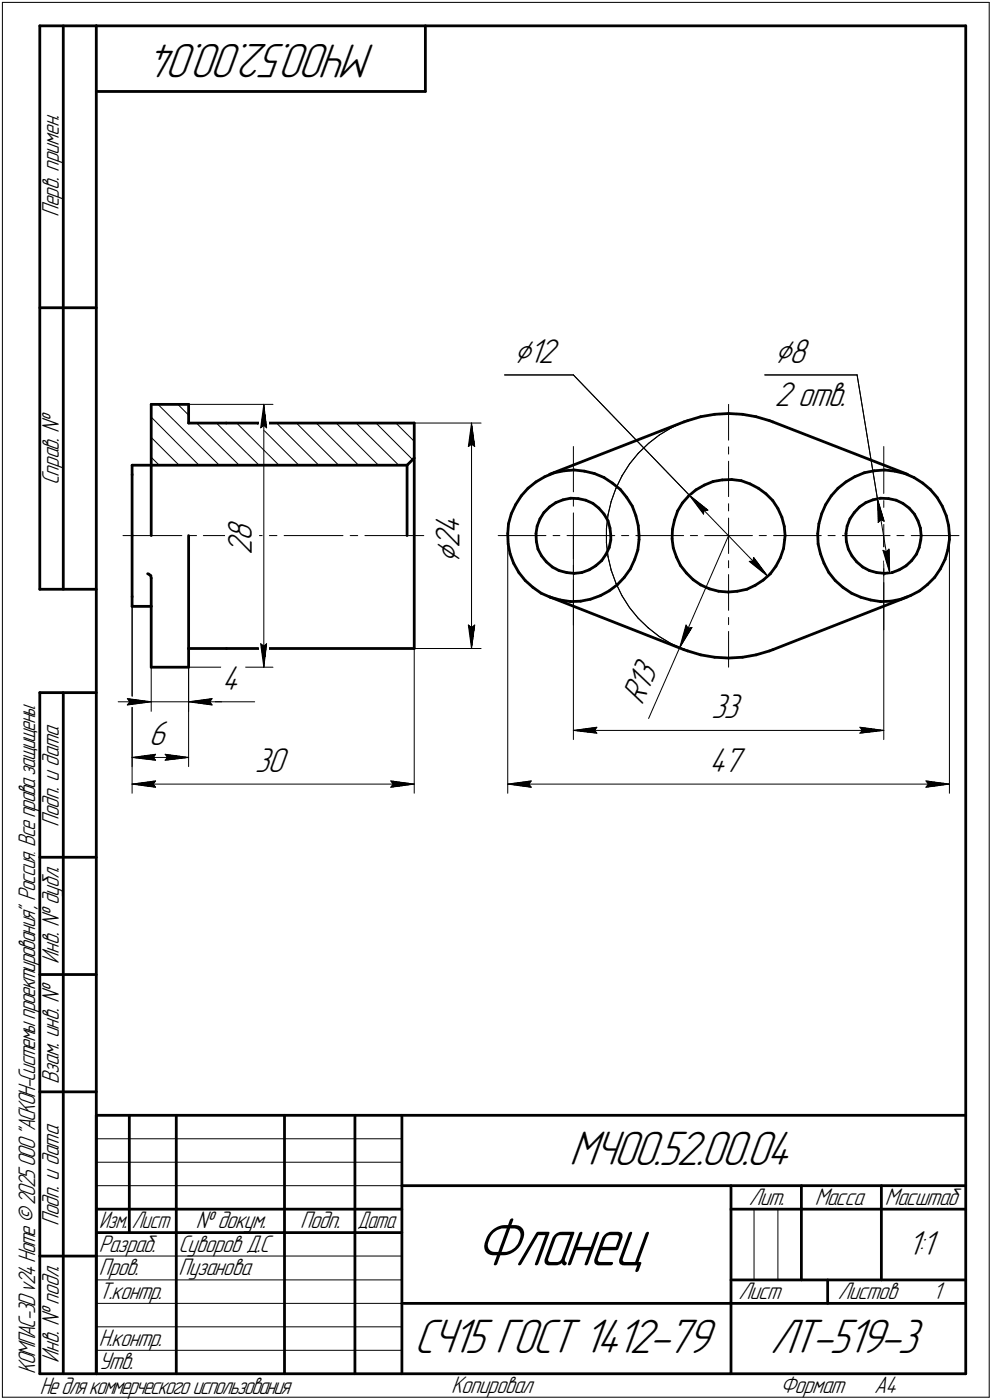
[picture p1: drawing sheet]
<svg xmlns="http://www.w3.org/2000/svg" width="211mm" height="298mm" viewBox="0 0 211 298" stroke-linecap="round" stroke-linejoin="round" font-family="sans-serif">
<defs><g id="words">
<text font-size="15.6" x="100.7" y="269.4">Фланец</text>
<g font-size="10.9">
<text x="79.9" y="9.4" transform="rotate(-180 79.9 9.4)">МЧ00.52.00.04</text>
<text x="121.1" y="248.1">МЧ00.52.00.04</text>
<text x="88.1" y="288.1">СЧ15 ГОСТ 1412-79</text>
<text x="163.9" y="288.1">ЛТ-519-3</text>
</g>
<g font-size="7.8">
<text x="109.3" y="77.3">⌀12</text>
<text x="164.8" y="77.3">⌀8</text>
<text x="164.8" y="86.5">2 отв.</text>
<text x="97.8" y="113.7" transform="rotate(-90 97.8 113.7)">4</text>
<text x="53.6" y="118.2" transform="rotate(-90 53.6 118.2)">2</text>
<text x="53.6" y="115.1" transform="rotate(-90 53.6 115.1)">8</text>
<text x="97.8" y="120" transform="rotate(-90 97.8 120)">⌀</text>
<text x="97.8" y="116.8" transform="rotate(-90 97.8 116.8)">2</text>
<text x="47.2" y="146.9">4</text>
<text x="136.7" y="150.3" transform="rotate(-66 136.7 150.3)">R13</text>
<text x="151.3" y="153">33</text>
<text x="31.6" y="158.7">6</text>
<text x="54.2" y="164.4">30</text>
<text x="150.9" y="164.4">47</text>
<text x="193.1" y="267.2">1:1</text>
</g>
<g font-size="5.4">
<text x="12.6" y="46.3" transform="rotate(-90 12.6 46.3)">Перв. примен.</text>
<text x="12.6" y="103.4" transform="rotate(-90 12.6 103.4)">Справ. №</text>
<text x="12.6" y="176.1" transform="rotate(-90 12.6 176.1)">Подп. и дата</text>
<text x="12.6" y="205.2" transform="rotate(-90 12.6 205.2)">Инв. № дубл.</text>
<text x="12.6" y="230.9" transform="rotate(-90 12.6 230.9)">Взам. инв. №</text>
<text x="159.3" y="256.6">Лит.</text>
<text x="173.4" y="256.6">Масса</text>
<text x="188.3" y="256.6">Масштаб</text>
<text x="12.6" y="261.1" transform="rotate(-90 12.6 261.1)">Подп. и дата</text>
<text x="41.6" y="261.6">№ докум.</text>
<text x="63.9" y="261.6">Подп.</text>
<text x="21" y="266.6">Разраб.</text>
<text x="38" y="266.6">Суворов Д.С</text>
<text x="21" y="271.6">Пров.</text>
<text x="38" y="271.6">Пузанова</text>
<text x="21" y="276.6">Т.контр.</text>
<text x="157.1" y="276.6">Лист</text>
<text x="178.3" y="276.6">Листов</text>
<text x="198.5" y="276.6">1</text>
<text x="21" y="286.6">Н.контр.</text>
<text x="7.5" y="292.5" transform="rotate(-90 7.5 292.5)">КОМПАС-3Dv24Home©2025ООО&quot;АСКОН-Системыпроектирования&quot;, Россия. Всеправазащищены.</text>
<text x="12.6" y="290.2" transform="rotate(-90 12.6 290.2)">Инв. № подл.</text>
<text x="21" y="291.6">Утв.</text>
<text x="8.5" y="296.7">Недлякоммерческогоиспользования</text>
<text x="96" y="296.6">Копировал</text>
<text x="166" y="296.6">Формат</text>
<text x="186" y="296.6">A4</text>
</g>
<g font-size="5.3">
<text x="21.1" y="261.6">Изм.</text>
<text x="28.1" y="261.6">Лист</text>
<text x="76.1" y="261.6">Дата</text>
</g>
</g></defs>
<g fill="none" stroke="#000" stroke-width=".59">
<path d="M8.5 5.5v120zM8.5 5.5h12zM13.5 5.5v120zM20.5 5.5v287zM20.5 5.5h185zM20.5 19.5h70zM90.5 5.5v14zM205.5 5.5v287zM8.5 65.5h12zM28.1 99.1h4.1zM28.1 99.1v2zM32.2 99.1v14.9z"/>
<path d="M32.2 86.1v13zM32.2 86.1h7.9zM32.2 99.1h54.4zM40.1 86.1v4zM40.1 90.1h8.1zM48.2 90.1h39.9zM86.6 99.1v14.9zM88.1 90.1v48zM88.1 97.5l-1.5 1.6zM145.5 89.8l.8-.2zM146.3 89.6l2.8-.9zM149.1 88.7l3-.5z"/>
<path d="M152.1 88.2l2.9-.1zM155 88.1l3 .1zM158 88.2l2.9 .5zM160.9 88.7l2.8 .9zM163.7 89.6l.7 .2zM164.4 89.8l28.7 11.2zM28.1 114v13.1zM28.1 101.1v12.9zM40.1 114v24.1zM108 113.6l.1 2.2zM108.1 115.8l.4 2.1zM108.2 111.5l-.2 2.1z"/>
<path d="M108.5 117.9l.8 2.1zM108.8 109.4l-.6 2.1zM109.3 120l1.1 1.9zM109.7 107.4l-.9 2zM110.9 105.6l-1.2 1.8zM112.4 104l1.6-1.4zM112.4 104l-1.5 1.6zM114 113.6l.1 1.7zM114 102.6l1.9-1.1zM114.1 115.3l.4 1.6zM114.3 112l-.3 1.6zM114.5 116.9l.7 1.5z"/>
<path d="M114.9 110.5l-.6 1.5zM115.2 118.4l1 1.2zM115.7 109.1l-.8 1.4zM115.9 101.5l2-.8zM116.2 119.6l1.3 1.1zM116.9 107.9l1.4-.9zM116.9 107.9l-1.2 1.2zM116.9 101l28.6-11.2zM117.9 100.7l2.2-.5zM118.3 107l1.5-.6zM119.8 106.4l1.6-.3zM120.1 100.2l2.1-.1z"/>
<path d="M121.4 106.1l1.6 .1zM122.2 100.1l2.2 .2zM123 106.2l1.6 .3zM124.4 100.3l2.1 .5zM124.6 106.5l1.6 .7zM126.2 107.2l1.2 1zM126.5 100.8l2 .9zM127.4 108.2l1.1 1.3zM128.5 109.5l.9 1.4zM128.5 101.7l1.8 1.2zM128.9 118l-.9 1.4zM129.4 110.9l.4 1.5z"/>
<path d="M129.6 116.6l-.7 1.4zM129.8 112.4l.2 1.6zM130 115l-.4 1.6zM130 114v1zM130.3 102.9l1.7 1.3zM132 104.2l1.3 1.7zM133.3 105.9l1.2 1.9zM134.5 107.8l.8 2zM135 119.1l-.9 2.1zM135.3 109.8l.5 2.1zM135.7 117.1l-.7 2zM135.8 111.9l.2 2.1z"/>
<path d="M136 114.9l-.3 2.2zM136 114v.9zM143 114.7l.3 2zM143.1 112.7l-.1 2zM143.3 116.7l.6 1.9zM143.5 110.7l-.4 2zM143.9 118.6l.9 1.8zM144.2 108.8l-.7 1.9zM145.2 107.1l-1 1.7zM146.6 105.6l1.5-1.3zM146.6 105.6l-1.4 1.5zM148.1 104.3l1.8-1z"/>
<path d="M149.9 103.3l1.8-.8zM151.7 102.5l2-.3zM153.7 102.2l2-.1zM155.7 102.1l2 .3zM157.7 102.4l1.9 .6zM159.6 103l1.8 1zM161.4 104l1.6 1.2zM163 105.2l1.4 1.4zM164.4 106.6l1.1 1.7zM165.5 108.3l.9 1.9zM166 118.8l-.9 1.8zM166.4 110.2l.5 1.9z"/>
<path d="M166.7 116.8l-.7 2zM166.9 112.1l.1 1.9zM167 114.9l-.3 1.9zM167 114v.9zM174 113.6l.1 2.2zM174.1 115.8l.5 2.1zM174.2 111.5l-.2 2.1zM174.6 117.9l.7 2.1zM174.8 109.4l-.6 2.1zM175.3 120l1.1 1.9zM175.7 107.4l-.9 2zM176.9 105.6l-1.2 1.8z"/>
<path d="M178.3 104l1.7-1.4zM178.3 104l-1.4 1.6zM180 102.6l1.9-1.1zM180 113.6l.1 1.7zM180.1 115.3l.4 1.6zM180.3 112l-.3 1.6zM180.5 116.9l.8 1.5zM180.8 110.5l-.5 1.5zM181.3 118.4l1 1.2zM181.8 109.1l-1 1.4zM181.9 101.5l2-.8zM182.3 119.6l1.3 1.1z"/>
<path d="M182.9 107.9l1.3-.9zM182.9 107.9l-1.1 1.2zM183.9 100.7l2.1-.5zM184.2 107l1.6-.6zM185.8 106.4l1.6-.3zM186 100.2l2.2-.1zM187.4 106.1l1.7 .1zM188.2 100.1l2.2 .2zM189.1 106.2l1.6 .3zM190.4 100.3l2.1 .5zM190.7 106.5l1.4 .7zM192.1 107.2l1.4 1z"/>
<path d="M192.5 100.8l2 .9zM193.5 108.2l1.1 1.3zM194.5 101.7l1.8 1.2zM194.6 109.5l.7 1.4zM195 118l-1 1.4zM195.3 110.9l.5 1.5zM195.6 116.6l-.6 1.4zM195.8 112.4l.2 1.6zM195.9 115l-.3 1.6zM196 114l-.1 1zM196.3 102.9l1.7 1.3zM198 104.2l1.4 1.7z"/>
<path d="M199.4 105.9l1.1 1.9zM200.5 107.8l.8 2zM201.1 119.1l-1 2.1zM201.3 109.8l.5 2.1zM201.7 117.1l-.6 2zM201.8 111.9l.2 2.1zM202 114.9l-.3 2.2zM202 114v.9zM8.5 125.5h12zM28.1 129.1h4.1zM28.1 127.1v2zM31.4 122.2l.3 .1z"/>
<path d="M31.7 122.3l.4 .3zM32.1 122.6l.1 .5zM32.2 129.1v13zM32.2 123.1v6zM40.1 138.1h8.1zM40.1 138.1v4zM48.2 138.1h39.9zM110.4 121.9l1.4 1.7zM111.8 123.6l1.6 1.5zM113.4 125.1l1.7 1.2zM115.1 126.3l2 .9zM116.9 127.1l28.6 11.2z"/>
<path d="M117.1 127.2l2.1 .6zM117.5 120.7l1.5 .8zM119 121.5l1.6 .4zM119.2 127.8l2.2 .3zM120.6 121.9l1.6 .2zM121.4 128.1l2.1-.1zM122.2 122.1l1.6-.2zM123.5 128l2.1-.4zM123.8 121.9l1.6-.6zM125.4 121.3l1.3-.8zM125.6 127.6l2.2-.8zM126.7 120.5l1.3-1.1z"/>
<path d="M127.8 126.8l1.8-1zM129.6 125.8l1.8-1.3zM132.8 122.9l-1.4 1.6zM134.1 121.2l-1.3 1.7zM144.8 120.4l1.2 1.6zM145.5 138.3l.8 .3zM146 122l1.5 1.4zM146.3 138.6l2.8 .8zM147.5 123.4l1.6 1.1zM149.1 124.5l1.9 .9zM149.1 139.4l3 .6zM151 125.4l1.9 .5z"/>
<path d="M152.1 140l2.9 .1zM152.9 125.9l2 .2zM154.9 126.1l2-.2zM156.9 125.9l2-.4zM158 140l2.9-.6zM158.9 125.5l1.8-.9zM160.7 124.6l1.7-1.1zM160.9 139.4l2.8-.8zM162.4 123.5l1.5-1.3zM163.7 138.6l.7-.3zM164.4 138.3l28.7-11.2zM165.1 120.6l-1.2 1.6z"/>
<path d="M176.4 121.9l1.3 1.7zM177.7 123.6l1.6 1.5zM179.3 125.1l1.9 1.2zM181.2 126.3l1.9 .9zM183.1 127.2l2.2 .6zM183.6 120.7l1.4 .8zM185 121.5l1.5 .4zM185.3 127.8l2.1 .3zM186.5 121.9l1.7 .2zM187.4 128.1l2.2-.1zM188.2 122.1l1.6-.2zM189.6 128l2.1-.4z"/>
<path d="M189.8 121.9l1.5-.6zM191.3 121.3l1.5-.8zM191.7 127.6l2-.8zM192.8 120.5l1.2-1.1zM193.7 126.8l2-1zM195.7 125.8l1.7-1.3zM198.9 122.9l-1.5 1.6zM200.1 121.2l-1.2 1.7zM8.5 147.5v145zM8.5 147.5h12zM13.5 147.5v145zM32.2 142.1h7.9z"/>
<path d="M155 140.1l3-.1zM8.5 182.5h12zM8.5 207.5h12zM8.5 232.5h12zM20.5 237.5h185zM20.5 237.5v55zM27.5 237.5v25zM37.5 237.5v55zM60.5 237.5v55zM75.5 237.5v55zM85.5 237.5v55zM20.5 257.5h65z"/>
<path d="M85.5 252.5h120zM155.5 252.5v40zM155.5 257.5h15zM170.5 252.5v20zM170.5 257.5h35zM187.5 252.5v20zM8.5 267.5h12zM20.5 262.5h65zM85.5 277.5h70zM155.5 277.5h50zM155.5 272.5h50zM176.1 272.5v5z"/>
<path d="M8.5 292.5h12zM20.5 292.5h185z"/>
</g>
<g fill="none" stroke="#000" stroke-width=".21">
<path d="M.5 .5v297zM.5 .5h210zM210.5 .5v297zM107.4 79.8h14.6zM122 79.8l24.6 25.6zM162.7 79.8h19.7zM182.4 79.8l4.3 26.4zM32.2 97.4l1.7 1.7zM32.2 93.1l5.9 6zM32.2 88.8l10.1 10.3zM33.6 86.1l13.1 13zM37.8 86.1l2.3 2.3z"/>
<path d="M40.1 86.1h18zM41.8 90.1l9.1 9zM46.1 90.1l9 9zM50.4 90.1l9 9zM54.6 90.1l9 9zM55.5 91.1l.6-.5zM56.1 86.1l.6 5zM56.1 90.6l.6 .5zM56.1 86.1l-.6 5zM56.1 86.1v56zM58.8 90.1l9 9zM63.1 90.1l9 9z"/>
<path d="M67.3 90.1l9 9zM71.5 90.1l9 9zM75.8 90.1l9 9zM80 90.1l7.8 7.8zM84.2 90.1l3.9 3.9zM88.1 90.1h14.3zM99.7 95.1l.6-.5zM100.3 90.1l.7 5zM100.3 94.6l.7 .5zM100.3 90.1l-.6 5zM100.3 90.1v48zM122 95.1v9.6z"/>
<path d="M133.9 98.8l-1.6 2.5zM135.8 96.5l2.2-2.1zM135.8 96.5l-1.9 2.3zM138 94.4l2.3-1.8zM140.3 92.6l2.5-1.5zM142.8 91.1l2.7-1.3zM155 86.1v7.6zM155 95.2v1.5zM155 98.2v7.5zM188 95.1v10zM26.2 114h12.5zM40.1 114h1.7z"/>
<path d="M43.3 114h12.5zM57.3 114h1.6zM60.5 114h12.5zM74.5 114h1.6zM77.6 114h12.6zM106 114h10.2zM108 114v54.9zM117.7 114h1.4zM120.6 114h10.2zM122 106.3v1.5zM122 109.2v9.8zM122 114v43.5z"/>
<path d="M129 112.6v3zM129 115.6l.4 2.9zM129.4 109.6l-.4 3zM129.4 118.5l.6 2.9zM130 106.8l-.6 2.8zM131.1 104l-1.1 2.8zM132.2 114h1.6zM132.3 101.3l-1.2 2.7zM135.3 114h10.2zM146.6 105.4l4 3.2zM146.6 105.4l3.1 4.1zM146.6 105.4l16.7 17.3z"/>
<path d="M146.9 114h1.5zM149.8 108.7l.8-.1zM149.8 108.7l-.1 .8zM149.9 114h5.1zM155 119.4v1.5zM155 114v3.9zM155 107.3v1.5zM155 110.3v3.7zM155 114h5.1zM155 114l-10.4 23.9zM159.4 119.5l3.9 3.2zM159.4 119.5h.8z"/>
<path d="M160.4 118.7l-.2 .8zM160.4 118.7l2.9 4zM161.5 114h1.6zM164.6 114h10.2zM176.2 114h1.5zM179.2 114h10.2zM186.7 106.2l1.4 4.8zM186.7 106.2l.2 5.1zM186.7 106.2l2.6 15.8zM187.5 110.7l.6 .3zM187.5 110.7l-.6 .6zM187.9 117.2l1.4 4.8z"/>
<path d="M187.9 117.2l.7 .3zM188 106.6v1.4zM188 109.6v9.9zM188 114v43.5zM188.6 117.5l.5-.6zM189.1 116.9l.2 5.1zM190.8 114h1.6zM193.9 114h10.1zM202 114v54.9zM28.1 129.1v39.8zM28.1 129.1v34.1zM55.5 137.1l.6 5z"/>
<path d="M55.5 137.1l.6 .5zM56.1 137.6l.6-.5zM56.7 137.1l-.6 5zM88.1 138.1h14.3zM88.1 138.1v30.8zM99.7 133.1l.6 5zM99.7 133.1l.6 .5zM100.3 133.6l.7-.5zM101 133.1l-.7 5zM122 120.4v1.5zM122 123.4v9.7zM130 121.4l1.1 2.8z"/>
<path d="M131.1 124.2l1.2 2.6zM132.3 126.8l1.6 2.6zM133.9 129.4l1.9 2.3zM135.8 131.7l2.1 2zM137.9 133.7l2.4 1.9zM140.3 135.6l2.5 1.5zM142.8 137.1l2.7 1.2zM144.6 137.9l-6.6 15.1zM145.5 138.3l1 .4zM146 133.1l-1.4 4.8zM146 133.1l.4 .7zM146.4 133.8l.8-.2z"/>
<path d="M147.2 133.6l-2.6 4.3zM155 134.5v7.6zM155 131.5v1.5zM155 122.3v7.7zM188 121.1v1.5zM188 124v10.1zM25.1 149.4h7.1zM27.1 148.8l5.1 .6zM27.1 148.8l.5 .6zM27.1 150.1l5.1-.7zM27.6 149.4l-.5 .7zM32.2 142.1v9.4z"/>
<path d="M32.2 149.4h7.9zM40.1 142.1v21.1zM40.1 149.4h5.1zM40.1 142.1v9.4zM40.1 142.1h18zM40.1 149.4l5 .7zM40.1 149.4l5-.6zM40.1 149.4h7.1zM44.6 149.4l.5 .7zM45.1 148.8l-.5 .6zM45.2 149.4h9zM122 155.5l5-.6z"/>
<path d="M122 155.5l5 .6zM122 155.5h66zM126.5 155.5l.5 .6zM127 154.9l-.5 .6zM183 156.1l5-.6zM183 154.9l.5 .6zM183 154.9l5 .6zM183.5 155.5l-.5 .6zM28.1 167l5-.7zM28.1 167l5 .6zM28.1 167h60zM28.1 161.3l5-.7z"/>
<path d="M28.1 161.3l5 .6zM28.1 161.3h12zM32.6 167l.5 .6zM32.6 161.3l.5 .6zM33.1 166.3l-.5 .7zM33.1 160.6l-.5 .7zM35.1 161.9l5-.6zM35.1 160.6l.5 .7zM35.1 160.6l5 .7zM35.6 161.3l-.5 .6zM83.1 167.6l5-.6zM83.1 166.3l.6 .7z"/>
<path d="M83.1 166.3l5 .7zM83.7 167l-.6 .6zM108 167l5-.7zM108 167l5 .6zM108 167h94zM112.5 167l.5 .6zM113 166.3l-.5 .7zM197 167.6l5-.6zM197 166.3l.5 .7zM197 166.3l5 .7zM197.5 167l-.5 .6zM20.5 247.5h65z"/>
<path d="M20.5 252.5h65zM20.5 242.5h65zM160.4 257.5v15zM165.5 257.5v15zM20.5 267.5h65zM20.5 272.5h65zM20.5 277.5h65zM.5 297.5h210zM20.5 282.5h65zM20.5 287.5h65z"/>
</g>
<g fill="#fff" stroke="#fff" stroke-width=".21">
<path d="M91.9 108.2h7.4zM91.9 108.3h7.4zM91.9 108.4h7.4zM91.9 108.5h7.4zM91.9 108.5h7.4zM91.9 108.6h7.4zM91.9 108.7h7.4zM91.9 108.8h7.4zM91.9 108.9h7.4zM91.9 109h7.4zM91.9 109.1h7.4zM91.9 109.1h7.4zM91.9 109.2h7.4zM91.9 109.3h7.4zM91.9 109.4h7.4zM91.9 109.5h7.4zM91.9 109.6h7.4zM91.9 109.6h7.4zM91.9 109.7h7.4zM91.9 109.8h7.4zM91.9 109.9h7.4zM91.9 110h7.4zM91.9 110.1h7.4zM91.9 110.2h7.4zM91.9 110.2h7.4zM91.9 110.3h7.4zM91.9 110.4h7.4zM91.9 110.5h7.4zM91.9 110.6h7.4zM91.9 110.7h7.4zM91.9 110.7h7.4zM91.9 110.8h7.4zM91.9 110.9h7.4zM91.9 111h7.4zM91.9 111.1h7.4zM91.9 111.2h7.4zM91.9 111.3h7.4zM91.9 111.3h7.4zM91.9 111.4h7.4zM91.9 111.5h7.4zM91.9 111.6h7.4zM91.9 111.7h7.4zM91.9 111.8h7.4zM91.9 111.8h7.4zM91.9 111.9h7.4zM91.9 112h7.4zM91.9 112.1h7.4zM91.9 112.2h7.4zM91.9 112.3h7.4zM91.9 112.4h7.4zM91.9 112.4h7.4zM91.9 112.5h7.4zM91.9 112.6h7.4zM91.9 112.7h7.4zM91.9 112.8h7.4zM91.9 112.9h7.4zM91.9 112.9h7.4zM91.9 113h7.4zM91.9 113.1h7.4zM91.9 113.2h7.4zM91.9 113.3h7.4zM91.9 113.4h7.4zM91.9 113.5h7.4zM91.9 113.5h7.4zM91.9 113.6h7.4zM91.9 113.7h7.4zM91.9 113.8h7.4zM91.9 113.9h7.4zM91.9 114h7.4zM91.9 114h7.4zM91.9 114.1h7.4zM91.9 114.2h7.4zM91.9 114.3h7.4zM91.9 114.4h7.4zM91.9 114.5h7.4zM91.9 114.6h7.4zM91.9 114.6h7.4zM91.9 114.7h7.4zM91.9 114.8h7.4zM91.9 114.9h7.4zM91.9 115h7.4zM91.9 115.1h7.4zM91.9 115.1h7.4zM91.9 115.2h7.4zM91.9 115.3h7.4zM91.9 115.4h7.4zM91.9 115.5h7.4zM91.9 115.6h7.4zM91.9 115.7h7.4zM91.9 115.7h7.4zM91.9 115.8h7.4zM91.9 115.9h7.4zM91.9 116h7.4zM91.9 116.1h7.4zM91.9 116.2h7.4zM91.9 116.2h7.4zM91.9 116.3h7.4zM91.9 116.4h7.4zM91.9 116.5h7.4zM91.9 116.6h7.4zM91.9 116.7h7.4zM91.9 116.8h7.4zM91.9 116.8h7.4zM91.9 116.9h7.4zM91.9 117h7.4zM91.9 117.1h7.4zM91.9 117.2h7.4zM91.9 117.3h7.4zM91.9 117.3h7.4zM91.9 117.4h7.4zM91.9 117.5h7.4zM91.9 117.6h7.4zM91.9 117.7h7.4zM91.9 117.8h7.4zM91.9 117.9h7.4zM91.9 117.9h7.4zM91.9 118h7.4zM91.9 118.1h7.4zM91.9 118.2h7.4zM91.9 118.3h7.4zM91.9 118.4h7.4zM91.9 118.4h7.4zM91.9 118.5h7.4zM91.9 118.6h7.4zM91.9 118.7h7.4zM91.9 118.8h7.4zM91.9 118.9h7.4zM91.9 119h7.4zM91.9 119h7.4zM91.9 119.1h7.4zM91.9 119.2h7.4zM91.9 119.3h7.4zM91.9 119.4h7.4zM91.9 119.5h7.4zM91.9 119.5h7.4zM91.9 119.6h7.4zM91.9 119.7h7.4zM91.9 119.8h7.4zM91.9 119.9h7.4z"/>
<path d="M100.2 90.3h.3zM100.2 90.4h.3zM100.2 90.5h.4zM100.2 90.6h.4zM100.2 90.7h.4zM100.1 90.8h.6zM100.1 90.8h.6zM100.1 90.9h.7zM100 91h.8zM100 91.1h.8zM100 91.2h.8zM99.9 91.3h.9zM99.9 91.4h1zM99.8 91.4h1.1zM99.8 91.5h1.2zM99.8 91.6h1.2zM99.7 91.7h1.4zM99.7 91.8h1.4zM99.7 91.9h1.4zM99.7 91.9h1.5zM99.7 92h1.5zM99.7 92.1h1.5zM99.7 92.2h1.5zM99.7 92.3h1.5zM99.7 92.4h1.5zM99.7 92.5h1.5zM99.6 92.5h1.7zM99.6 92.6h1.7zM99.6 92.7h1.7zM99.6 92.8h1.7zM99.6 92.9h1.7zM99.6 93h1.7zM99.6 93h1.7zM99.5 93.1h1.8zM99.5 93.2h1.8zM99.5 93.3h1.8zM99.5 93.4h1.8zM99.5 93.5h1.8zM99.5 93.6h1.8zM99.5 93.6h1.8zM99.4 93.7h1.9zM99.4 93.8h2zM99.4 93.9h2zM99.4 94h2zM99.4 94.1h2zM99.4 94.1h2zM99.4 94.2h2zM99.4 94.3h2zM99.3 94.4h2.2zM99.3 94.5h2.2zM99.3 94.6h2.2zM99.3 94.7h2.2zM99.3 94.7h2.2zM99.3 94.8h2.2zM99.3 94.9h2.2zM99.2 95h2.4zM99.2 95.1h2.4zM99.2 95.2h2.4zM99.2 95.2h2.4zM99.2 95.3h2.4zM99.2 95.4h2.4zM99.2 95.5h2.4z"/>
<path d="M99.1 132.6h2.5zM99.2 132.7h2.4zM99.2 132.8h2.4zM99.2 132.8h2.4zM99.2 132.9h2.4zM99.2 133h2.4zM99.2 133.1h2.4zM99.2 133.2h2.4zM99.3 133.3h2.2zM99.3 133.3h2.2zM99.3 133.4h2.2zM99.3 133.5h2.2zM99.3 133.6h2.2zM99.3 133.7h2.2zM99.3 133.8h2.2zM99.4 133.9h2zM99.4 133.9h2zM99.4 134h2zM99.4 134.1h2zM99.4 134.2h2zM99.4 134.3h2zM99.4 134.4h2zM99.4 134.5h1.9zM99.5 134.5h1.8zM99.5 134.6h1.8zM99.5 134.7h1.8zM99.5 134.8h1.8zM99.5 134.9h1.8zM99.5 135h1.8zM99.5 135h1.8zM99.6 135.1h1.7zM99.6 135.2h1.7zM99.6 135.3h1.7zM99.6 135.4h1.7zM99.6 135.5h1.7zM99.6 135.6h1.7zM99.6 135.6h1.7zM99.7 135.7h1.5zM99.7 135.8h1.5zM99.7 135.9h1.5zM99.7 136h1.5zM99.7 136.1h1.5zM99.7 136.1h1.5zM99.7 136.2h1.5zM99.7 136.3h1.4zM99.7 136.4h1.4zM99.7 136.5h1.4zM99.8 136.6h1.2zM99.8 136.7h1.2zM99.8 136.7h1.1zM99.9 136.8h1zM99.9 136.9h.9zM100 137h.8zM100 137.1h.8zM100 137.2h.8zM100.1 137.2h.7zM100.1 137.3h.6zM100.1 137.4h.6zM100.2 137.5h.4zM100.2 137.6h.4zM100.2 137.7h.4zM100.2 137.8h.3zM100.2 137.8h.3z"/>
<path d="M54.3 158.8h7.8zM54.3 158.9h7.8zM54.3 159h7.8zM54.3 159.1h7.8zM54.3 159.2h7.8zM54.3 159.3h7.8zM54.3 159.3h7.8zM54.3 159.4h7.8zM54.3 159.5h7.8zM54.3 159.6h7.8zM54.3 159.7h7.8zM54.3 159.8h7.8zM54.3 159.9h7.8zM54.3 159.9h7.8zM54.3 160h7.8zM54.3 160.1h7.8zM54.3 160.2h7.8zM54.3 160.3h7.8zM54.3 160.4h7.8zM54.3 160.4h7.8zM54.3 160.5h7.8zM54.3 160.6h7.8zM54.3 160.7h7.8zM54.3 160.8h7.8zM54.3 160.9h7.8zM54.3 161h7.8zM54.3 161h7.8zM54.3 161.1h7.8zM54.3 161.2h7.8zM54.3 161.3h7.8zM54.3 161.4h7.8zM54.3 161.5h7.8zM54.3 161.5h7.8zM54.3 161.6h7.8zM54.3 161.7h7.8zM54.3 161.8h7.8zM54.3 161.9h7.8zM54.3 162h7.8zM54.3 162.1h7.8zM54.3 162.1h7.8zM54.3 162.2h7.8zM54.3 162.3h7.8zM54.3 162.4h7.8zM54.3 162.5h7.8zM54.3 162.6h7.8zM54.3 162.6h7.8zM54.3 162.7h7.8zM54.3 162.8h7.8zM54.3 162.9h7.8zM54.3 163h7.8zM54.3 163.1h7.8zM54.3 163.2h7.8zM54.3 163.2h7.8zM54.3 163.3h7.8zM54.3 163.4h7.8zM54.3 163.5h7.8zM54.3 163.6h7.8zM54.3 163.7h7.8zM54.3 163.7h7.8zM54.3 163.8h7.8zM54.3 163.9h7.8zM54.3 164h7.8zM54.3 164.1h7.8zM54.3 164.2h7.8zM54.3 164.3h7.8zM54.3 164.3h7.8zM54.3 164.4h7.8zM54.3 164.5h7.8zM54.3 164.6h7.8zM54.3 164.7h7.8zM54.3 164.8h7.8zM54.3 164.8h7.8zM54.3 164.9h7.8zM54.3 165h7.8zM54.3 165.1h7.8zM54.3 165.2h7.8zM54.3 165.3h7.8zM54.3 165.4h7.8zM54.3 165.4h7.8zM54.3 165.5h7.8zM54.3 165.6h7.8zM54.3 165.7h7.8zM54.3 165.8h7.8zM54.3 165.9h7.8z"/>
<path d="M33 165.8h.6zM32.4 165.9h1.2zM31.7 165.9h1.9zM31.2 166h2.4zM30.6 166.1h3zM29.9 166.2h3.7zM29.7 166.3h3.9zM29.5 166.4h4.1zM29.3 166.5h4.3zM29.1 166.5h4.5zM29 166.6h4.6zM28.7 166.7h4.9zM28.5 166.8h5.1zM28.4 166.9h5.2zM28.1 167h5.5zM28.4 167h5.2zM28.5 167.1h5.1zM28.7 167.2h4.9zM29 167.3h4.6zM29.1 167.4h4.5zM29.3 167.5h4.3zM29.5 167.6h4.1zM29.7 167.6h3.9zM29.9 167.7h3.7zM30.6 167.8h3zM31.4 167.9h2.2zM32.2 168h1.4zM32.9 168.1h.7z"/>
<path d="M82.6 165.8h.7zM82.6 165.9h1.3zM82.6 165.9h1.9zM82.6 166h2.6zM82.6 166.1h3.2zM82.6 166.2h3.8zM82.6 166.3h4zM82.6 166.4h4.2zM82.6 166.5h4.4zM82.6 166.5h4.6zM82.6 166.6h4.8zM82.6 166.7h4.9zM82.6 166.8h5.2zM82.6 166.9h5.4zM82.6 167h5.5zM82.6 167h5.4zM82.6 167.1h5.2zM82.6 167.2h4.9zM82.6 167.3h4.8zM82.6 167.4h4.6zM82.6 167.5h4.4zM82.6 167.6h4.2zM82.6 167.6h4zM82.6 167.7h3.8zM82.6 167.8h3.1zM82.6 167.9h2.3zM82.6 168h1.6zM82.6 168.1h.8z"/>
<path d="M31.7 153.2h5zM31.7 153.2h5zM31.7 153.3h5zM31.7 153.4h5zM31.7 153.5h5zM31.7 153.6h5zM31.7 153.7h5zM31.7 153.8h5zM31.7 153.8h5zM31.7 153.9h5zM31.7 154h5zM31.7 154.1h5zM31.7 154.2h5zM31.7 154.3h5zM31.7 154.3h5zM31.7 154.4h5zM31.7 154.5h5zM31.7 154.6h5zM31.7 154.7h5zM31.7 154.8h5zM31.7 154.9h5zM31.7 154.9h5zM31.7 155h5zM31.7 155.1h5zM31.7 155.2h5zM31.7 155.3h5zM31.7 155.4h5zM31.7 155.4h5zM31.7 155.5h5zM31.7 155.6h5zM31.7 155.7h5zM31.7 155.8h5zM31.7 155.9h5zM31.7 156h5zM31.7 156h5zM31.7 156.1h5zM31.7 156.2h5zM31.7 156.3h5zM31.7 156.4h5zM31.7 156.5h5zM31.7 156.5h5zM31.7 156.6h5zM31.7 156.7h5zM31.7 156.8h5zM31.7 156.9h5zM31.7 157h5zM31.7 157.1h5zM31.7 157.1h5zM31.7 157.2h5zM31.7 157.3h5zM31.7 157.4h5zM31.7 157.5h5zM31.7 157.6h5zM31.7 157.6h5zM31.7 157.7h5zM31.7 157.8h5zM31.7 157.9h5zM31.7 158h5zM31.7 158.1h5zM31.7 158.2h5zM31.7 158.2h5zM31.7 158.3h5zM31.7 158.4h5zM31.7 158.5h5zM31.7 158.6h5zM31.7 158.7h5zM31.7 158.7h5zM31.7 158.8h5zM31.7 158.9h5zM31.7 159h5zM31.7 159.1h5zM31.7 159.2h5zM31.7 159.3h5zM31.7 159.3h5zM31.7 159.4h5zM31.7 159.5h5zM31.7 159.6h5zM31.7 159.7h5zM31.7 159.8h5zM31.7 159.9h5zM31.7 159.9h5zM31.7 160h5zM31.7 160.1h5zM31.7 160.2h5z"/>
<path d="M33 160.1h.6zM32.4 160.2h1.2zM31.7 160.3h1.9zM31.2 160.4h2.4zM30.6 160.4h3zM29.9 160.5h3.7zM29.7 160.6h3.9zM29.5 160.7h4.1zM29.3 160.8h4.3zM29.1 160.9h4.5zM29 161h4.6zM28.7 161h4.9zM28.5 161.1h5.1zM28.4 161.2h5.2zM28.1 161.3h5.5zM28.4 161.4h5.2zM28.6 161.5h5zM28.8 161.5h4.8zM29 161.6h4.6zM29.3 161.7h4.3zM29.5 161.8h4.1zM29.7 161.9h3.9zM29.9 162h3.7zM30.6 162.1h3zM31.2 162.1h2.4zM31.7 162.2h1.9zM32.4 162.3h1.2zM33 162.4h.6z"/>
<path d="M34.6 160.1h.7zM34.6 160.2h1.3zM34.6 160.3h1.9zM34.6 160.4h2.6zM34.6 160.4h3.2zM34.6 160.5h3.8zM34.6 160.6h4zM34.6 160.7h4.2zM34.6 160.8h4.3zM34.6 160.9h4.6zM34.6 161h4.8zM34.6 161h4.9zM34.6 161.1h5.2zM34.6 161.2h5.4zM34.6 161.3h5.5zM34.6 161.4h5.4zM34.6 161.5h5.1zM34.6 161.5h4.9zM34.6 161.6h4.7zM34.6 161.7h4.4zM34.6 161.8h4.3zM34.6 161.9h4zM34.6 162h3.8zM34.6 162.1h3.2zM34.6 162.1h2.6zM34.6 162.2h1.9zM34.6 162.3h1.3zM34.6 162.4h.7z"/>
<path d="M47.2 141.3h5zM47.2 141.4h5zM47.2 141.5h5zM47.2 141.6h5zM47.2 141.6h5zM47.2 141.7h5zM47.2 141.8h5zM47.2 141.9h5zM47.2 142h5zM47.2 142.1h5zM47.2 142.2h5zM47.2 142.2h5zM47.2 142.3h5zM47.2 142.4h5zM47.2 142.5h5zM47.2 142.6h5zM47.2 142.7h5zM47.2 142.7h5zM47.2 142.8h5zM47.2 142.9h5zM47.2 143h5zM47.2 143.1h5zM47.2 143.2h5zM47.2 143.3h5zM47.2 143.3h5zM47.2 143.4h5zM47.2 143.5h5zM47.2 143.6h5zM47.2 143.7h5zM47.2 143.8h5zM47.2 143.8h5zM47.2 143.9h5zM47.2 144h5zM47.2 144.1h5zM47.2 144.2h5zM47.2 144.3h5zM47.2 144.4h5zM47.2 144.4h5zM47.2 144.5h5zM47.2 144.6h5zM47.2 144.7h5zM47.2 144.8h5zM47.2 144.9h5zM47.2 144.9h5zM47.2 145h5zM47.2 145.1h5zM47.2 145.2h5zM47.2 145.3h5zM47.2 145.4h5zM47.2 145.5h5zM47.2 145.5h5zM47.2 145.6h5zM47.2 145.7h5zM47.2 145.8h5zM47.2 145.9h5zM47.2 146h5zM47.2 146h5zM47.2 146.1h5zM47.2 146.2h5zM47.2 146.3h5zM47.2 146.4h5zM47.2 146.5h5zM47.2 146.6h5zM47.2 146.6h5zM47.2 146.7h5zM47.2 146.8h5zM47.2 146.9h5zM47.2 147h5zM47.2 147.1h5zM47.2 147.2h5zM47.2 147.2h5zM47.2 147.3h5zM47.2 147.4h5zM47.2 147.5h5zM47.2 147.6h5zM47.2 147.7h5zM47.2 147.7h5zM47.2 147.8h5zM47.2 147.9h5zM47.2 148h5zM47.2 148.1h5zM47.2 148.2h5zM47.2 148.3h5zM47.2 148.3h5z"/>
<path d="M26.7 148.3h.7zM26.7 148.4h1.5zM26.7 148.5h2.2zM26.7 148.6h2.9zM26.7 148.7h3.6zM26.7 148.8h3.9zM26.7 148.8h4zM26.7 148.9h4.3zM26.7 149h4.5zM26.7 149.1h4.7zM26.7 149.2h4.9zM26.7 149.3h5.1zM26.7 149.4h5.3zM26.7 149.4h5.5zM26.7 149.5h5.3zM26.7 149.6h5.1zM26.7 149.7h4.9zM26.7 149.8h4.7zM26.7 149.9h4.5zM26.7 149.9h4.3zM26.7 150h4zM26.7 150.1h3.9zM26.7 150.2h3.6zM26.7 150.3h3zM26.7 150.4h2.4zM26.7 150.5h1.8zM26.7 150.5h1.2zM26.7 150.6h.6z"/>
<path d="M45 148.3h.6zM44.2 148.4h1.4zM43.4 148.5h2.2zM42.7 148.6h2.9zM41.9 148.7h3.7zM41.7 148.8h3.9zM41.6 148.8h4zM41.3 148.9h4.3zM41.1 149h4.5zM41 149.1h4.6zM40.7 149.2h4.9zM40.6 149.3h5zM40.4 149.4h5.2zM40.1 149.4h5.5zM40.4 149.5h5.2zM40.6 149.6h5zM40.7 149.7h4.9zM41 149.8h4.6zM41.1 149.9h4.5zM41.3 149.9h4.3zM41.6 150h4zM41.7 150.1h3.9zM41.9 150.2h3.7zM42.6 150.3h3zM43.2 150.4h2.4zM43.8 150.5h1.8zM44.4 150.5h1.2zM45 150.6h.6z"/>
<path d="M151 158.8h8.1zM151 158.9h8.1zM151 159h8.1zM151 159.1h8.1zM151 159.2h8.1zM151 159.3h8.1zM151 159.3h8.1zM151 159.4h8.1zM151 159.5h8.1zM151 159.6h8.1zM151 159.7h8.1zM151 159.8h8.1zM151 159.9h8.1zM151 159.9h8.1zM151 160h8.1zM151 160.1h8.1zM151 160.2h8.1zM151 160.3h8.1zM151 160.4h8.1zM151 160.4h8.1zM151 160.5h8.1zM151 160.6h8.1zM151 160.7h8.1zM151 160.8h8.1zM151 160.9h8.1zM151 161h8.1zM151 161h8.1zM151 161.1h8.1zM151 161.2h8.1zM151 161.3h8.1zM151 161.4h8.1zM151 161.5h8.1zM151 161.5h8.1zM151 161.6h8.1zM151 161.7h8.1zM151 161.8h8.1zM151 161.9h8.1zM151 162h8.1zM151 162.1h8.1zM151 162.1h8.1zM151 162.2h8.1zM151 162.3h8.1zM151 162.4h8.1zM151 162.5h8.1zM151 162.6h8.1zM151 162.6h8.1zM151 162.7h8.1zM151 162.8h8.1zM151 162.9h8.1zM151 163h8.1zM151 163.1h8.1zM151 163.2h8.1zM151 163.2h8.1zM151 163.3h8.1zM151 163.4h8.1zM151 163.5h8.1zM151 163.6h8.1zM151 163.7h8.1zM151 163.7h8.1zM151 163.8h8.1zM151 163.9h8.1zM151 164h8.1zM151 164.1h8.1zM151 164.2h8.1zM151 164.3h8.1zM151 164.3h8.1zM151 164.4h8.1zM151 164.5h8.1zM151 164.6h8.1zM151 164.7h8.1zM151 164.8h8.1zM151 164.8h8.1zM151 164.9h8.1zM151 165h8.1zM151 165.1h8.1zM151 165.2h8.1zM151 165.3h8.1zM151 165.4h8.1zM151 165.4h8.1zM151 165.5h8.1zM151 165.6h8.1zM151 165.7h8.1zM151 165.8h8.1zM151 165.9h8.1z"/>
<path d="M112.9 165.8h.6zM112.4 165.9h1.1zM111.7 165.9h1.8zM111.1 166h2.4zM110.5 166.1h3zM109.8 166.2h3.7zM109.6 166.3h3.9zM109.5 166.4h4zM109.2 166.5h4.3zM109.1 166.5h4.4zM108.9 166.6h4.6zM108.6 166.7h4.9zM108.5 166.8h5zM108.3 166.9h5.2zM108 167h5.5zM108.3 167h5.2zM108.5 167.1h5zM108.6 167.2h4.9zM108.9 167.3h4.6zM109.1 167.4h4.4zM109.2 167.5h4.3zM109.5 167.6h4zM109.6 167.6h3.9zM109.8 167.7h3.7zM110.6 167.8h2.9zM111.3 167.9h2.2zM112.1 168h1.4zM112.9 168.1h.6z"/>
<path d="M196.5 165.8h.7zM196.5 165.9h1.3zM196.5 165.9h1.9zM196.5 166h2.6zM196.5 166.1h3.1zM196.5 166.2h3.7zM196.5 166.3h4zM196.5 166.4h4.2zM196.5 166.5h4.3zM196.5 166.5h4.6zM196.5 166.6h4.8zM196.5 166.7h4.9zM196.5 166.8h5.2zM196.5 166.9h5.3zM196.5 167h5.5zM196.5 167h5.3zM196.5 167.1h5.2zM196.5 167.2h4.9zM196.5 167.3h4.8zM196.5 167.4h4.6zM196.5 167.5h4.3zM196.5 167.6h4.2zM196.5 167.6h4zM196.5 167.7h3.7zM196.5 167.8h3.1zM196.5 167.9h2.3zM196.5 168h1.5zM196.5 168.1h.8z"/>
<path d="M151.3 147.4h7.4zM151.3 147.5h7.4zM151.3 147.6h7.4zM151.3 147.7h7.4zM151.3 147.7h7.4zM151.3 147.8h7.4zM151.3 147.9h7.4zM151.3 148h7.4zM151.3 148.1h7.4zM151.3 148.2h7.4zM151.3 148.3h7.4zM151.3 148.3h7.4zM151.3 148.4h7.4zM151.3 148.5h7.4zM151.3 148.6h7.4zM151.3 148.7h7.4zM151.3 148.8h7.4zM151.3 148.8h7.4zM151.3 148.9h7.4zM151.3 149h7.4zM151.3 149.1h7.4zM151.3 149.2h7.4zM151.3 149.3h7.4zM151.3 149.4h7.4zM151.3 149.4h7.4zM151.3 149.5h7.4zM151.3 149.6h7.4zM151.3 149.7h7.4zM151.3 149.8h7.4zM151.3 149.9h7.4zM151.3 149.9h7.4zM151.3 150h7.4zM151.3 150.1h7.4zM151.3 150.2h7.4zM151.3 150.3h7.4zM151.3 150.4h7.4zM151.3 150.5h7.4zM151.3 150.5h7.4zM151.3 150.6h7.4zM151.3 150.7h7.4zM151.3 150.8h7.4zM151.3 150.9h7.4zM151.3 151h7.4zM151.3 151h7.4zM151.3 151.1h7.4zM151.3 151.2h7.4zM151.3 151.3h7.4zM151.3 151.4h7.4zM151.3 151.5h7.4zM151.3 151.6h7.4zM151.3 151.6h7.4zM151.3 151.7h7.4zM151.3 151.8h7.4zM151.3 151.9h7.4zM151.3 152h7.4zM151.3 152.1h7.4zM151.3 152.1h7.4zM151.3 152.2h7.4zM151.3 152.3h7.4zM151.3 152.4h7.4zM151.3 152.5h7.4zM151.3 152.6h7.4zM151.3 152.7h7.4zM151.3 152.7h7.4zM151.3 152.8h7.4zM151.3 152.9h7.4zM151.3 153h7.4zM151.3 153.1h7.4zM151.3 153.2h7.4zM151.3 153.2h7.4zM151.3 153.3h7.4zM151.3 153.4h7.4zM151.3 153.5h7.4zM151.3 153.6h7.4zM151.3 153.7h7.4zM151.3 153.8h7.4zM151.3 153.8h7.4zM151.3 153.9h7.4zM151.3 154h7.4zM151.3 154.1h7.4zM151.3 154.2h7.4zM151.3 154.3h7.4zM151.3 154.3h7.4zM151.3 154.4h7.4z"/>
<path d="M126.9 154.3h.6zM126.3 154.4h1.2zM125.6 154.5h1.9zM125.1 154.6h2.4zM124.5 154.7h3zM123.8 154.8h3.7zM123.6 154.9h3.9zM123.4 154.9h4.1zM123.2 155h4.3zM123 155.1h4.5zM122.9 155.2h4.6zM122.6 155.3h4.9zM122.4 155.4h5.1zM122.3 155.4h5.2zM122 155.5h5.5zM122.3 155.6h5.2zM122.5 155.7h5zM122.7 155.8h4.8zM122.9 155.9h4.6zM123.2 156h4.3zM123.4 156h4.1zM123.6 156.1h3.9zM123.8 156.2h3.7zM124.5 156.3h3zM125.1 156.4h2.4zM125.6 156.5h1.9zM126.3 156.5h1.2zM126.9 156.6h.6z"/>
<path d="M182.5 154.3h.7zM182.5 154.4h1.3zM182.5 154.5h1.9zM182.5 154.6h2.5zM182.5 154.7h3.1zM182.5 154.8h3.7zM182.5 154.9h3.9zM182.5 154.9h4.1zM182.5 155h4.4zM182.5 155.1h4.5zM182.5 155.2h4.8zM182.5 155.3h5zM182.5 155.4h5.2zM182.5 155.4h5.4zM182.5 155.5h5.5zM182.5 155.6h5.4zM182.5 155.7h5.1zM182.5 155.8h4.9zM182.5 155.9h4.6zM182.5 156h4.4zM182.5 156h4.2zM182.5 156.1h3.9zM182.5 156.2h3.7zM182.5 156.3h3.1zM182.5 156.4h2.5zM182.5 156.5h1.9zM182.5 156.5h1.3zM182.5 156.6h.7z"/>
<path d="M160.4 118h.1zM160.3 118.1h.3zM160.2 118.2h.5zM160.1 118.3h.6zM160 118.4h.8zM159.9 118.4h1zM159.9 118.5h1.1zM159.8 118.6h1.2zM159.7 118.7h1.3zM159.5 118.8h1.6zM159.4 118.9h1.8zM159.3 119h1.9zM159.3 119h2zM159.2 119.1h2.2zM159.1 119.2h2.4zM159 119.3h2.5zM158.9 119.4h2.6zM158.8 119.5h2.8zM158.7 119.5h3zM158.7 119.6h3zM158.8 119.7h3zM158.9 119.8h3zM159 119.9h3zM159.2 120h2.8zM159.3 120.1h2.8zM159.3 120.1h2.8zM159.4 120.2h2.8zM159.6 120.3h2.6zM159.7 120.4h2.6zM159.8 120.5h2.6zM159.9 120.6h2.6zM160 120.6h2.5zM160.1 120.7h2.5zM160.2 120.8h2.4zM160.3 120.9h2.3zM160.4 121h2.3zM160.5 121.1h2.2zM160.6 121.2h2.2zM160.7 121.2h2.1zM160.9 121.3h1.9zM161 121.4h1.9zM161 121.5h1.9zM161.1 121.6h1.9zM161.3 121.7h1.7zM161.4 121.8h1.6zM161.5 121.8h1.6zM161.5 121.9h1.6zM161.8 122h1.3zM162 122.1h1.2zM162.1 122.2h1.1zM162.4 122.3h.8zM162.6 122.3h.6zM162.7 122.4h.5zM163 122.5h.3zM163.2 122.6h.1z"/>
<path d="M146.7 105.5h.2zM146.7 105.6h.4zM146.8 105.7h.4zM146.8 105.7h.6zM146.9 105.8h.7zM146.9 105.9h.8zM146.9 106h1zM147 106.1h1.1zM147 106.2h1.3zM147.1 106.3h1.3zM147.1 106.3h1.5zM147.1 106.4h1.6zM147.2 106.5h1.6zM147.2 106.6h1.7zM147.2 106.7h1.8zM147.2 106.8h1.9zM147.2 106.8h2.1zM147.3 106.9h2.1zM147.3 107h2.1zM147.4 107.1h2.1zM147.4 107.2h2.3zM147.4 107.3h2.4zM147.5 107.4h2.4zM147.6 107.4h2.4zM147.7 107.5h2.4zM147.7 107.6h2.5zM147.7 107.7h2.7zM147.8 107.8h2.7zM147.9 107.9h2.6zM147.9 107.9h2.7zM148 108h2.8zM148.1 108.1h2.8zM148.2 108.2h2.8zM148.2 108.3h2.9zM148.3 108.4h2.9zM148.3 108.5h3zM148.4 108.5h3zM148.4 108.6h2.9zM148.5 108.7h2.7zM148.6 108.8h2.5zM148.7 108.9h2.3zM148.7 109h2.3zM148.8 109.1h2.1zM148.8 109.1h2zM148.9 109.2h1.8zM148.9 109.3h1.7zM149 109.4h1.5zM149.1 109.5h1.3zM149.2 109.6h1.1zM149.2 109.6h1zM149.3 109.7h.8zM149.4 109.8h.6zM149.4 109.9h.5zM149.4 110h.5zM149.5 110.1h.3z"/>
<path d="M109.3 71.5h10.7zM109.3 71.5h10.7zM109.3 71.6h10.7zM109.3 71.7h10.7zM109.3 71.8h10.7zM109.3 71.9h10.7zM109.3 72h10.7zM109.3 72.1h10.7zM109.3 72.1h10.7zM109.3 72.2h10.7zM109.3 72.3h10.7zM109.3 72.4h10.7zM109.3 72.5h10.7zM109.3 72.6h10.7zM109.3 72.6h10.7zM109.3 72.7h10.7zM109.3 72.8h10.7zM109.3 72.9h10.7zM109.3 73h10.7zM109.3 73.1h10.7zM109.3 73.2h10.7zM109.3 73.2h10.7zM109.3 73.3h10.7zM109.3 73.4h10.7zM109.3 73.5h10.7zM109.3 73.6h10.7zM109.3 73.7h10.7zM109.3 73.7h10.7zM109.3 73.8h10.7zM109.3 73.9h10.7zM109.3 74h10.7zM109.3 74.1h10.7zM109.3 74.2h10.7zM109.3 74.3h10.7zM109.3 74.3h10.7zM109.3 74.4h10.7zM109.3 74.5h10.7zM109.3 74.6h10.7zM109.3 74.7h10.7zM109.3 74.8h10.7zM109.3 74.8h10.7zM109.3 74.9h10.7zM109.3 75h10.7zM109.3 75.1h10.7zM109.3 75.2h10.7zM109.3 75.3h10.7zM109.3 75.4h10.7zM109.3 75.4h10.7zM109.3 75.5h10.7zM109.3 75.6h10.7zM109.3 75.7h10.7zM109.3 75.8h10.7zM109.3 75.9h10.7zM109.3 75.9h10.7zM109.3 76h10.7zM109.3 76.1h10.7zM109.3 76.2h10.7zM109.3 76.3h10.7zM109.3 76.4h10.7zM109.3 76.5h10.7zM109.3 76.5h10.7zM109.3 76.6h10.7zM109.3 76.7h10.7zM109.3 76.8h10.7zM109.3 76.9h10.7zM109.3 77h10.7zM109.3 77h10.7zM109.3 77.1h10.7zM109.3 77.2h10.7zM109.3 77.3h10.7zM109.3 77.4h10.7zM109.3 77.5h10.7zM109.3 77.6h10.7zM109.3 77.6h10.7zM109.3 77.7h10.7zM109.3 77.8h10.7zM109.3 77.9h10.7zM109.3 78h10.7zM109.3 78.1h10.7zM109.3 78.1h10.7zM109.3 78.2h10.7zM109.3 78.3h10.7zM109.3 78.4h10.7zM109.3 78.5h10.7zM109.3 78.6h10.7zM109.3 78.7h10.7zM109.3 78.7h10.7zM109.3 78.8h10.7z"/>
<path d="M189.2 116.4h.5zM188.8 116.5h.9zM188.4 116.6h1.3zM187.8 116.7h1.9zM187.2 116.8h2.5zM187.3 116.8h2.4zM187.3 116.9h2.4zM187.3 117h2.4zM187.4 117.1h2.3zM187.4 117.2h2.3zM187.4 117.3h2.3zM187.5 117.3h2.2zM187.5 117.4h2.2zM187.5 117.5h2.2zM187.5 117.6h2.2zM187.5 117.7h2.2zM187.5 117.8h2.2zM187.6 117.9h2.1zM187.6 117.9h2.1zM187.6 118h2.1zM187.6 118.1h2.1zM187.7 118.2h2zM187.7 118.3h2zM187.7 118.4h2zM187.8 118.4h1.9zM187.8 118.5h1.9zM187.8 118.6h1.9zM187.9 118.7h1.8zM187.9 118.8h1.8zM187.9 118.9h1.8zM188 119h1.7zM188 119h1.7zM188 119.1h1.7zM188 119.2h1.7zM188 119.3h1.7zM188 119.4h1.7zM188 119.5h1.7zM188.1 119.5h1.6zM188.1 119.6h1.6zM188.1 119.7h1.6zM188.2 119.8h1.5zM188.2 119.9h1.5zM188.2 120h1.5zM188.3 120.1h1.4zM188.3 120.1h1.4zM188.3 120.2h1.4zM188.3 120.3h1.4zM188.4 120.4h1.3zM188.5 120.5h1.2zM188.5 120.6h1.2zM188.6 120.6h1.1zM188.6 120.7h1.1zM188.6 120.8h1.1zM188.7 120.9h.9zM188.7 121h.9zM188.8 121.1h.8zM188.8 121.2h.8zM188.9 121.2h.6zM189 121.3h.5zM189 121.4h.5zM189.1 121.5h.4zM189.1 121.6h.4zM189.1 121.7h.3zM189.2 121.8h.2zM189.2 121.8h.2z"/>
<path d="M186.7 106.3h.2zM186.7 106.4h.2zM186.7 106.5h.2zM186.6 106.6h.3zM186.6 106.7h.4zM186.6 106.8h.5zM186.6 106.8h.5zM186.5 106.9h.7zM186.5 107h.7zM186.5 107.1h.8zM186.5 107.2h.9zM186.5 107.3h.9zM186.4 107.4h1.1zM186.4 107.4h1.1zM186.4 107.5h1.1zM186.4 107.6h1.2zM186.4 107.7h1.2zM186.4 107.8h1.3zM186.4 107.9h1.3zM186.4 107.9h1.4zM186.3 108h1.5zM186.4 108.1h1.4zM186.4 108.2h1.5zM186.4 108.3h1.5zM186.4 108.4h1.5zM186.4 108.5h1.6zM186.4 108.5h1.6zM186.4 108.6h1.6zM186.4 108.7h1.6zM186.4 108.8h1.6zM186.4 108.9h1.6zM186.4 109h1.7zM186.4 109.1h1.7zM186.4 109.1h1.7zM186.4 109.2h1.7zM186.4 109.3h1.8zM186.4 109.4h1.8zM186.4 109.5h1.8zM186.4 109.6h1.9zM186.4 109.6h1.9zM186.4 109.7h1.9zM186.4 109.8h2zM186.4 109.9h2zM186.4 110h2zM186.4 110.1h2.1zM186.4 110.2h2.1zM186.4 110.2h2.1zM186.4 110.3h2.1zM186.4 110.4h2.2zM186.4 110.5h2.2zM186.4 110.6h2.2zM186.4 110.7h2.2zM186.4 110.7h2.2zM186.4 110.8h2.2zM186.4 110.9h2.3zM186.4 111h2.3zM186.4 111.1h2.3zM186.4 111.2h2.4zM186.4 111.3h2.4zM186.4 111.3h2.4zM186.4 111.4h2.4zM186.4 111.5h1.8zM186.4 111.6h1.2zM186.4 111.7h.8zM186.4 111.8h.4z"/>
<path d="M164.8 71.5h8.5zM164.8 71.5h8.5zM164.8 71.6h8.5zM164.8 71.7h8.5zM164.8 71.8h8.5zM164.8 71.9h8.5zM164.8 72h8.5zM164.8 72.1h8.5zM164.8 72.1h8.5zM164.8 72.2h8.5zM164.8 72.3h8.5zM164.8 72.4h8.5zM164.8 72.5h8.5zM164.8 72.6h8.5zM164.8 72.6h8.5zM164.8 72.7h8.5zM164.8 72.8h8.5zM164.8 72.9h8.5zM164.8 73h8.5zM164.8 73.1h8.5zM164.8 73.2h8.5zM164.8 73.2h8.5zM164.8 73.3h8.5zM164.8 73.4h8.5zM164.8 73.5h8.5zM164.8 73.6h8.5zM164.8 73.7h8.5zM164.8 73.7h8.5zM164.8 73.8h8.5zM164.8 73.9h8.5zM164.8 74h8.5zM164.8 74.1h8.5zM164.8 74.2h8.5zM164.8 74.3h8.5zM164.8 74.3h8.5zM164.8 74.4h8.5zM164.8 74.5h8.5zM164.8 74.6h8.5zM164.8 74.7h8.5zM164.8 74.8h8.5zM164.8 74.8h8.5zM164.8 74.9h8.5zM164.8 75h8.5zM164.8 75.1h8.5zM164.8 75.2h8.5zM164.8 75.3h8.5zM164.8 75.4h8.5zM164.8 75.4h8.5zM164.8 75.5h8.5zM164.8 75.6h8.5zM164.8 75.7h8.5zM164.8 75.8h8.5zM164.8 75.9h8.5zM164.8 75.9h8.5zM164.8 76h8.5zM164.8 76.1h8.5zM164.8 76.2h8.5zM164.8 76.3h8.5zM164.8 76.4h8.5zM164.8 76.5h8.5zM164.8 76.5h8.5zM164.8 76.6h8.5zM164.8 76.7h8.5zM164.8 76.8h8.5zM164.8 76.9h8.5zM164.8 77h8.5zM164.8 77h8.5zM164.8 77.1h8.5zM164.8 77.2h8.5zM164.8 77.3h8.5zM164.8 77.4h8.5zM164.8 77.5h8.5zM164.8 77.6h8.5zM164.8 77.6h8.5zM164.8 77.7h8.5zM164.8 77.8h8.5zM164.8 77.9h8.5zM164.8 78h8.5zM164.8 78.1h8.5zM164.8 78.1h8.5zM164.8 78.2h8.5zM164.8 78.3h8.5zM164.8 78.4h8.5zM164.8 78.5h8.5zM164.8 78.6h8.5zM164.8 78.7h8.5zM164.8 78.7h8.5zM164.8 78.8h8.5z"/>
<path d="M164.8 80.9h15.5zM164.8 80.9h15.5zM164.8 81h15.5zM164.8 81.1h15.5zM164.8 81.2h15.5zM164.8 81.3h15.5zM164.8 81.4h15.5zM164.8 81.4h15.5zM164.8 81.5h15.5zM164.8 81.6h15.5zM164.8 81.7h15.5zM164.8 81.8h15.5zM164.8 81.9h15.5zM164.8 82h15.5zM164.8 82h15.5zM164.8 82.1h15.5zM164.8 82.2h15.5zM164.8 82.3h15.5zM164.8 82.4h15.5zM164.8 82.5h15.5zM164.8 82.5h15.5zM164.8 82.6h15.5zM164.8 82.7h15.5zM164.8 82.8h15.5zM164.8 82.9h15.5zM164.8 83h15.5zM164.8 83.1h15.5zM164.8 83.1h15.5zM164.8 83.2h15.5zM164.8 83.3h15.5zM164.8 83.4h15.5zM164.8 83.5h15.5zM164.8 83.6h15.5zM164.8 83.7h15.5zM164.8 83.7h15.5zM164.8 83.8h15.5zM164.8 83.9h15.5zM164.8 84h15.5zM164.8 84.1h15.5zM164.8 84.2h15.5zM164.8 84.2h15.5zM164.8 84.3h15.5zM164.8 84.4h15.5zM164.8 84.5h15.5zM164.8 84.6h15.5zM164.8 84.7h15.5zM164.8 84.8h15.5zM164.8 84.8h15.5zM164.8 84.9h15.5zM164.8 85h15.5zM164.8 85.1h15.5zM164.8 85.2h15.5zM164.8 85.3h15.5zM164.8 85.3h15.5zM164.8 85.4h15.5zM164.8 85.5h15.5zM164.8 85.6h15.5zM164.8 85.7h15.5zM164.8 85.8h15.5zM164.8 85.9h15.5zM164.8 85.9h15.5zM164.8 86h15.5zM164.8 86.1h15.5zM164.8 86.2h15.5zM164.8 86.3h15.5zM164.8 86.4h15.5zM164.8 86.4h15.5zM164.8 86.5h15.5zM164.8 86.6h15.5zM164.8 86.7h15.5zM164.8 86.8h15.5zM164.8 86.9h15.5zM164.8 87h15.5zM164.8 87h15.5zM164.8 87.1h15.5zM164.8 87.2h15.5zM164.8 87.3h15.5zM164.8 87.4h15.5zM164.8 87.5h15.5zM164.8 87.5h15.5zM164.8 87.6h15.5zM164.8 87.7h15.5zM164.8 87.8h15.5zM164.8 87.9h15.5z"/>
<path d="M48 110h7.1zM48 110.1h7.1zM48 110.2h7.1zM48 110.2h7.1zM48 110.3h7.1zM48 110.4h7.1zM48 110.5h7.1zM48 110.6h7.1zM48 110.7h7.1zM48 110.7h7.1zM48 110.8h7.1zM48 110.9h7.1zM48 111h7.1zM48 111.1h7.1zM48 111.2h7.1zM48 111.3h7.1zM48 111.3h7.1zM48 111.4h7.1zM48 111.5h7.1zM48 111.6h7.1zM48 111.7h7.1zM48 111.8h7.1zM48 111.8h7.1zM48 111.9h7.1zM48 112h7.1zM48 112.1h7.1zM48 112.2h7.1zM48 112.3h7.1zM48 112.4h7.1zM48 112.4h7.1zM48 112.5h7.1zM48 112.6h7.1zM48 112.7h7.1zM48 112.8h7.1zM48 112.9h7.1zM48 112.9h7.1zM48 113h7.1zM48 113.1h7.1zM48 113.2h7.1zM48 113.3h7.1zM48 113.4h7.1zM48 113.5h7.1zM48 113.5h7.1zM48 113.6h7.1zM48 113.7h7.1zM48 113.8h7.1zM48 113.9h7.1zM48 114h7.1zM48 114h7.1zM48 114.1h7.1zM48 114.2h7.1zM48 114.3h7.1zM48 114.4h7.1zM48 114.5h7.1zM48 114.6h7.1zM48 114.6h7.1zM48 114.7h7.1zM48 114.8h7.1zM48 114.9h7.1zM48 115h7.1zM48 115.1h7.1zM48 115.1h7.1zM48 115.2h7.1zM48 115.3h7.1zM48 115.4h7.1zM48 115.5h7.1zM48 115.6h7.1zM48 115.7h7.1zM48 115.7h7.1zM48 115.8h7.1zM48 115.9h7.1zM48 116h7.1zM48 116.1h7.1zM48 116.2h7.1zM48 116.2h7.1zM48 116.3h7.1zM48 116.4h7.1zM48 116.5h7.1zM48 116.6h7.1zM48 116.7h7.1zM48 116.8h7.1zM48 116.8h7.1zM48 116.9h7.1zM48 117h7.1zM48 117.1h7.1zM48 117.2h7.1zM48 117.3h7.1zM48 117.3h7.1zM48 117.4h7.1zM48 117.5h7.1zM48 117.6h7.1zM48 117.7h7.1zM48 117.8h7.1zM48 117.9h7.1zM48 117.9h7.1zM48 118h7.1zM48 118.1h7.1z"/>
<path d="M56 86.4h.3zM56 86.4h.3zM56 86.5h.3zM56 86.6h.4zM55.9 86.7h.5zM55.9 86.8h.6zM55.9 86.9h.6zM55.8 87h.7zM55.8 87h.8zM55.7 87.1h.9zM55.7 87.2h.9zM55.6 87.3h1zM55.6 87.4h1zM55.6 87.5h1.1zM55.5 87.5h1.2zM55.5 87.6h1.2zM55.5 87.7h1.3zM55.5 87.8h1.3zM55.4 87.9h1.4zM55.4 88h1.5zM55.4 88.1h1.5zM55.4 88.1h1.5zM55.4 88.2h1.5zM55.4 88.3h1.5zM55.4 88.4h1.5zM55.4 88.5h1.5zM55.3 88.6h1.7zM55.3 88.6h1.7zM55.3 88.7h1.7zM55.3 88.8h1.7zM55.3 88.9h1.7zM55.3 89h1.7zM55.3 89.1h1.7zM55.2 89.2h1.9zM55.2 89.2h1.9zM55.2 89.3h1.9zM55.2 89.4h1.9zM55.2 89.5h1.9zM55.2 89.6h1.9zM55.2 89.7h1.9zM55.1 89.7h2zM55.1 89.8h2zM55.1 89.9h2zM55.1 90h2zM55.1 90.1h2zM55.1 90.2h2zM55.1 90.3h2zM55.1 90.3h2zM55 90.4h2.2zM55 90.5h2.2zM55 90.6h2.2zM55 90.7h2.2zM55 90.8h2.2zM55 90.8h2.2zM55 90.9h2.2zM54.9 91h2.4zM54.9 91.1h2.4zM54.9 91.2h2.4zM54.9 91.3h2.4zM54.9 91.4h2.4zM54.9 91.4h2.4zM54.9 91.5h2.4z"/>
<path d="M54.9 136.6h2.4zM54.9 136.7h2.4zM54.9 136.7h2.4zM54.9 136.8h2.4zM54.9 136.9h2.4zM54.9 137h2.4zM54.9 137.1h2.4zM54.9 137.2h2.4zM55 137.2h2.2zM55 137.3h2.2zM55 137.4h2.2zM55 137.5h2.2zM55 137.6h2.2zM55 137.7h2.2zM55 137.8h2.2zM55.1 137.8h2zM55.1 137.9h2zM55.1 138h2zM55.1 138.1h2zM55.1 138.2h2zM55.1 138.3h2zM55.1 138.3h2zM55.1 138.4h2zM55.2 138.5h1.9zM55.2 138.6h1.9zM55.2 138.7h1.9zM55.2 138.8h1.9zM55.2 138.9h1.9zM55.2 138.9h1.9zM55.2 139h1.9zM55.3 139.1h1.7zM55.3 139.2h1.7zM55.3 139.3h1.7zM55.3 139.4h1.7zM55.3 139.4h1.7zM55.3 139.5h1.7zM55.3 139.6h1.7zM55.4 139.7h1.5zM55.4 139.8h1.5zM55.4 139.9h1.5zM55.4 140h1.5zM55.4 140h1.5zM55.4 140.1h1.5zM55.4 140.2h1.5zM55.4 140.3h1.4zM55.5 140.4h1.3zM55.5 140.5h1.3zM55.5 140.5h1.2zM55.5 140.6h1.2zM55.6 140.7h1.1zM55.6 140.8h1zM55.6 140.9h1zM55.7 141h.9zM55.7 141.1h.9zM55.8 141.1h.8zM55.8 141.2h.7zM55.9 141.3h.6zM55.9 141.4h.6zM55.9 141.5h.5zM56 141.6h.4zM56 141.6h.3zM56 141.7h.3zM56 141.8h.3z"/>
<path d="M145.7 132.5h.3zM145.7 132.6h.5zM145.7 132.7h.7zM145.6 132.8h1zM145.6 132.8h1.2zM145.6 132.9h1.5zM145.5 133h1.7zM145.5 133.1h1.9zM145.5 133.2h2.1zM145.5 133.3h2.2zM145.5 133.3h2.4zM145.5 133.4h2.4zM145.4 133.5h2.4zM145.4 133.6h2.4zM145.4 133.7h2.3zM145.4 133.8h2.3zM145.3 133.9h2.4zM145.3 133.9h2.3zM145.3 134h2.3zM145.2 134.1h2.3zM145.2 134.2h2.2zM145.2 134.3h2.2zM145.1 134.4h2.2zM145.1 134.5h2.2zM145.1 134.5h2.1zM145 134.6h2.2zM145 134.7h2.2zM145 134.8h2.1zM145 134.9h2.1zM144.9 135h2.1zM144.9 135h2zM144.9 135.1h2zM144.9 135.2h1.9zM144.9 135.3h1.9zM144.9 135.4h1.8zM144.8 135.5h1.8zM144.8 135.6h1.8zM144.8 135.6h1.8zM144.7 135.7h1.9zM144.7 135.8h1.8zM144.7 135.9h1.7zM144.6 136h1.8zM144.6 136.1h1.7zM144.6 136.1h1.7zM144.6 136.2h1.6zM144.6 136.3h1.5zM144.6 136.4h1.5zM144.6 136.5h1.4zM144.6 136.6h1.4zM144.6 136.7h1.3zM144.6 136.7h1.2zM144.6 136.8h1.1zM144.6 136.9h1zM144.6 137h.9zM144.6 137.1h.9zM144.6 137.2h.8zM144.6 137.2h.7zM144.6 137.3h.6zM144.6 137.4h.5zM144.6 137.5h.4zM144.6 137.6h.3zM144.6 137.7h.3zM144.6 137.8h.2z"/>
<path d="M136.1 139.8h.3zM136.1 139.9h.5zM136.1 140h.7zM136.1 140h.9zM136 140.1h1.2zM136 140.2h1.4zM135.9 140.3h1.7zM135.9 140.4h1.9zM135.9 140.5h2.1zM135.8 140.5h2.4zM135.8 140.6h2.5zM135.7 140.7h2.9zM135.7 140.8h3.1zM135.6 140.9h3.3zM135.6 141h3.6zM135.6 141.1h3.8zM135.6 141.1h4zM135.6 141.2h4.2zM135.5 141.3h4.5zM135.5 141.4h4.7zM135.4 141.5h5zM135.4 141.6h5.1zM135.3 141.6h5.5zM135.3 141.7h5.7zM135.3 141.8h5.8zM135.2 141.9h6.2zM135.2 142h6.4zM135.1 142.1h6.6zM135.1 142.2h6.6zM135 142.2h6.7zM135 142.3h6.6zM135 142.4h6.6zM135 142.5h6.6zM135 142.6h6.6zM134.9 142.7h6.6zM134.9 142.7h6.6zM134.8 142.8h6.7zM134.8 142.9h6.6zM134.7 143h6.7zM134.7 143.1h6.6zM134.7 143.2h6.6zM134.6 143.3h6.6zM134.6 143.3h6.6zM134.5 143.4h6.7zM134.5 143.5h6.6zM134.5 143.6h6.6zM134.5 143.7h6.6zM134.5 143.8h6.6zM134.4 143.8h6.6zM134.4 143.9h6.6zM134.3 144h6.6zM134.3 144.1h6.6zM134.2 144.2h6.7zM134.2 144.3h6.6zM134.1 144.4h6.7zM134.1 144.4h6.6zM134.1 144.5h6.6zM134 144.6h6.6zM134 144.7h6.6zM133.9 144.8h6.7zM133.9 144.9h6.6zM133.9 144.9h6.6zM133.9 145h6.6zM133.9 145.1h6.6zM133.8 145.2h6.6zM133.8 145.3h6.6zM133.7 145.4h6.6zM133.7 145.5h6.6zM133.6 145.5h6.7zM133.6 145.6h6.6zM133.5 145.7h6.7zM133.5 145.8h6.6zM133.5 145.9h6.6zM133.4 146h6.6zM133.4 146h6.6zM133.3 146.1h6.7zM133.3 146.2h6.7zM133.3 146.3h6.7zM133.3 146.4h6.6zM133.3 146.5h6.6zM133.2 146.6h6.6zM133.2 146.6h6.6zM133.1 146.7h6.6zM133.1 146.8h6.6zM133 146.9h6.7zM133 147h6.6zM132.9 147.1h6.7zM132.9 147.2h6.6zM132.9 147.2h6.6zM132.8 147.3h6.6zM132.8 147.4h6.6zM132.8 147.5h6.6zM132.8 147.6h6.6zM132.7 147.7h6.7zM132.7 147.7h6.6zM132.7 147.8h6.6zM132.6 147.9h6.6zM132.6 148h6.6zM132.5 148.1h6.6zM132.5 148.2h6.6zM132.4 148.3h6.7zM132.4 148.3h6.6zM132.3 148.4h6.7zM132.6 148.5h6.3zM132.8 148.6h6.1zM133 148.7h5.9zM133.2 148.8h5.7zM133.3 148.8h5.6zM133.6 148.9h5.2zM133.8 149h5zM133.9 149.1h4.8zM134.2 149.2h4.5zM134.4 149.3h4.2zM134.5 149.4h4.1zM134.8 149.4h3.7zM135 149.5h3.5zM135.1 149.6h3.4zM135.4 149.7h3zM135.6 149.8h2.8zM135.8 149.9h2.5zM136 149.9h2.3zM136.1 150h2.2zM136.4 150.1h1.9zM136.6 150.2h1.7zM136.7 150.3h1.5zM137 150.4h1.2zM137.2 150.5h.9zM137.3 150.5h.8zM137.6 150.6h.4zM137.8 150.7h.2z"/>
</g>
<g fill="#000" stroke="#000" stroke-width=".21">
<path d="M56 87.4h.1zM56 87.5h.1zM56 87.5h.1zM56 87.6h.1zM56 87.7h.1zM56 87.8h.1zM56 87.9h.1zM56 88h.1zM55.9 88.1h.2zM55.9 88.1h.2zM55.9 88.2h.2zM55.9 88.3h.2zM55.9 88.4h.2zM55.9 88.5h.2zM55.9 88.6h.2zM55.8 88.6h.3zM55.8 88.7h.3zM55.8 88.8h.3zM55.8 88.9h.3zM55.8 89h.3zM55.8 89.1h.3zM55.8 89.2h.3zM55.7 89.2h.4zM55.7 89.3h.4zM55.7 89.4h.4zM55.7 89.5h.4zM55.7 89.6h.4zM55.7 89.7h.4zM55.7 89.7h.4zM55.7 89.8h.4zM55.6 89.9h.5zM55.6 90h.5zM55.6 90.1h.5zM55.6 90.2h.5zM55.6 90.3h.5zM55.6 90.3h.5zM55.6 90.4h.5zM55.5 90.5h.6zM55.5 90.6h.6zM55.5 90.7h.5zM55.5 90.8h.5zM55.5 90.8h.3zM55.5 90.9h.2z"/>
<path d="M56.1 86.9h.2zM56.1 87h.2zM56.1 87h.2zM56.1 87.1h.2zM56.1 87.2h.2zM56.1 87.3h.2zM56.1 87.4h.2zM56.1 87.5h.2zM56.1 87.5h.3zM56.1 87.6h.3zM56.1 87.7h.3zM56.1 87.8h.3zM56.1 87.9h.3zM56.1 88h.3zM56.1 88.1h.3zM56.1 88.1h.3zM56.1 88.2h.3zM56.1 88.3h.4zM56.1 88.4h.4zM56.1 88.5h.4zM56.1 88.6h.4zM56.1 88.6h.4zM56.1 88.7h.4zM56.1 88.8h.4zM56.1 88.9h.4zM56.1 89h.5zM56.1 89.1h.5zM56.1 89.2h.5zM56.1 89.2h.5zM56.1 89.3h.5zM56.1 89.4h.5zM56.1 89.5h.5zM56.1 89.6h.5zM56.1 89.7h.5zM56.1 89.7h.5zM56.1 89.8h.5zM56.1 89.9h.5zM56.1 90h.5zM56.1 90.1h.5zM56.1 90.2h.5zM56.1 90.3h.5zM56.1 90.3h.5zM56.1 90.4h.6zM56.1 90.5h.6zM56.1 90.6h.6zM56.3 90.7h.4zM56.4 90.8h.3zM56.5 90.8h.2zM56.6 90.9h.1z"/>
<path d="M100.2 91.4h.1zM100.2 91.4h.1zM100.2 91.5h.1zM100.2 91.6h.1zM100.2 91.7h.1zM100.2 91.8h.1zM100.2 91.9h.1zM100.2 91.9h.1zM100.1 92h.2zM100.1 92.1h.2zM100.1 92.2h.2zM100.1 92.3h.2zM100.1 92.4h.2zM100.1 92.5h.2zM100.1 92.5h.2zM100 92.6h.3zM100 92.7h.3zM100 92.8h.3zM100 92.9h.3zM100 93h.3zM100 93h.3zM100 93.1h.3zM99.9 93.2h.4zM99.9 93.3h.4zM99.9 93.4h.4zM99.9 93.5h.4zM99.9 93.6h.4zM99.9 93.6h.4zM99.9 93.7h.4zM99.9 93.8h.4zM99.8 93.9h.5zM99.8 94h.5zM99.8 94.1h.5zM99.8 94.1h.5zM99.8 94.2h.5zM99.8 94.3h.5zM99.8 94.4h.5zM99.7 94.5h.6zM99.7 94.6h.6zM99.7 94.7h.5zM99.7 94.7h.5zM99.7 94.8h.3zM99.7 94.9h.2z"/>
<path d="M100.3 90.8h.2zM100.3 90.8h.2zM100.3 90.9h.2zM100.3 91h.2zM100.3 91.1h.2zM100.3 91.2h.2zM100.3 91.3h.2zM100.3 91.4h.3zM100.3 91.4h.3zM100.3 91.5h.3zM100.3 91.6h.3zM100.3 91.7h.3zM100.3 91.8h.3zM100.3 91.9h.3zM100.3 91.9h.3zM100.3 92h.4zM100.3 92.1h.4zM100.3 92.2h.4zM100.3 92.3h.4zM100.3 92.4h.4zM100.3 92.5h.4zM100.3 92.5h.4zM100.3 92.6h.5zM100.3 92.7h.5zM100.3 92.8h.5zM100.3 92.9h.5zM100.3 93h.5zM100.3 93h.5zM100.3 93.1h.5zM100.3 93.2h.5zM100.3 93.3h.5zM100.3 93.4h.5zM100.3 93.5h.5zM100.3 93.6h.5zM100.3 93.6h.5zM100.3 93.7h.5zM100.3 93.8h.5zM100.3 93.9h.6zM100.3 94h.6zM100.3 94.1h.6zM100.3 94.1h.6zM100.3 94.2h.6zM100.3 94.3h.6zM100.3 94.4h.6zM100.3 94.5h.7zM100.3 94.6h.7zM100.5 94.7h.5zM100.6 94.7h.4zM100.7 94.8h.3zM100.8 94.9h.2z"/>
<path d="M147.1 105.8h.1zM147.2 105.9h.1zM147.2 106h.2zM147.3 106.1h.2zM147.4 106.2h.3zM147.5 106.3h.2zM147.6 106.3h.2zM147.7 106.4h.2zM147.7 106.5h.4zM147.8 106.6h.4zM147.9 106.7h.4zM148 106.8h.3zM148.1 106.8h.4zM148.2 106.9h.4zM148.3 107h.4zM148.3 107.1h.5zM148.3 107.2h.5zM148.4 107.3h.6zM148.5 107.4h.6zM148.6 107.4h.6zM148.7 107.5h.6zM148.8 107.6h.6zM148.8 107.7h.7zM148.9 107.8h.7zM149 107.9h.7zM149.1 107.9h.8zM149.2 108h.7zM149.3 108.1h.7zM149.4 108.2h.7zM149.4 108.3h.9zM149.5 108.4h.9zM149.6 108.5h.9zM149.7 108.5h.8zM149.8 108.6h.8z"/>
<path d="M147.2 106.1h.1zM147.2 106.2h.2zM147.3 106.3h.2zM147.4 106.3h.2zM147.4 106.4h.3zM147.5 106.5h.2zM147.6 106.6h.2zM147.7 106.7h.2zM147.7 106.8h.3zM147.7 106.8h.4zM147.8 106.9h.4zM147.9 107h.4zM147.9 107.1h.4zM148 107.2h.3zM148.1 107.3h.3zM148.2 107.4h.3zM148.2 107.4h.4zM148.3 107.5h.4zM148.3 107.6h.5zM148.4 107.7h.4zM148.4 107.8h.5zM148.5 107.9h.5zM148.6 107.9h.5zM148.7 108h.5zM148.7 108.1h.6zM148.8 108.2h.6zM148.8 108.3h.6zM148.9 108.4h.6zM148.9 108.5h.7zM149 108.5h.7zM149.1 108.6h.7zM149.2 108.7h.6zM149.2 108.8h.6zM149.3 108.9h.5zM149.4 109h.4zM149.4 109.1h.4zM149.4 109.1h.4zM149.5 109.2h.3zM149.6 109.3h.2z"/>
<path d="M159.4 119.5h.9zM159.6 119.6h.8zM159.7 119.7h.7zM159.8 119.8h.7zM159.9 119.9h.7zM160 120h.7zM160.1 120.1h.7zM160.2 120.1h.7zM160.3 120.2h.7zM160.4 120.3h.6zM160.5 120.4h.6zM160.6 120.5h.6zM160.7 120.6h.6zM160.9 120.6h.5zM161 120.7h.5zM161 120.8h.5zM161.1 120.9h.5zM161.3 121h.4zM161.4 121.1h.4zM161.5 121.2h.4zM161.5 121.2h.5zM161.7 121.3h.4zM161.8 121.4h.3zM161.9 121.5h.3zM162 121.6h.3zM162.1 121.7h.3zM162.2 121.8h.3zM162.3 121.8h.3zM162.4 121.9h.2zM162.6 122h.1zM162.6 122.1h.2zM162.7 122.2h.2zM162.8 122.3h.2z"/>
<path d="M160.4 118.9h.1zM160.4 119h.2zM160.4 119h.2zM160.3 119.1h.4zM160.3 119.2h.5zM160.3 119.3h.6zM160.3 119.4h.6zM160.2 119.5h.8zM160.3 119.5h.7zM160.4 119.6h.7zM160.4 119.7h.7zM160.5 119.8h.7zM160.6 119.9h.7zM160.7 120h.7zM160.8 120.1h.6zM160.9 120.1h.6zM161 120.2h.5zM161 120.3h.6zM161.1 120.4h.5zM161.2 120.5h.5zM161.3 120.6h.5zM161.4 120.6h.5zM161.5 120.7h.4zM161.5 120.8h.5zM161.6 120.9h.5zM161.7 121h.4zM161.8 121.1h.3zM161.9 121.2h.3zM162 121.2h.3zM162.1 121.3h.3zM162.1 121.4h.3zM162.2 121.5h.3zM162.3 121.6h.3zM162.4 121.7h.2zM162.5 121.8h.1zM162.6 121.8h.1zM162.6 121.9h.2zM162.7 122h.2z"/>
<path d="M186.9 107.1h.1zM186.9 107.4h.2zM186.9 107.4h.2zM186.9 107.5h.2zM186.9 107.6h.3zM187 107.7h.2zM187 107.8h.2zM187 107.9h.2zM187 107.9h.3zM187 108h.3zM187 108.1h.3zM187.1 108.2h.3zM187.1 108.3h.3zM187.1 108.4h.3zM187.1 108.5h.4zM187.1 108.5h.4zM187.1 108.6h.4zM187.2 108.7h.3zM187.2 108.8h.3zM187.2 108.9h.3zM187.2 109h.3zM187.2 109.1h.4zM187.2 109.1h.4zM187.3 109.2h.3zM187.3 109.3h.4zM187.3 109.4h.4zM187.3 109.5h.4zM187.3 109.6h.4zM187.3 109.6h.5zM187.4 109.7h.4zM187.4 109.8h.4zM187.4 109.9h.5zM187.4 110h.5zM187.4 110.1h.5zM187.4 110.2h.6zM187.5 110.2h.5zM187.5 110.3h.5zM187.5 110.4h.5zM187.5 110.5h.5zM187.5 110.6h.5zM187.5 110.7h.5zM187.6 110.7h.5zM187.8 110.8h.3zM188 110.9h.1z"/>
<path d="M186.8 107.2h.1zM186.8 107.3h.1zM186.8 107.4h.1zM186.8 107.4h.1zM186.8 107.5h.1zM186.8 107.6h.1zM186.8 107.7h.2zM186.8 107.8h.2zM186.8 107.9h.2zM186.8 107.9h.2zM186.8 108h.2zM186.8 108.1h.2zM186.8 108.2h.3zM186.8 108.3h.3zM186.8 108.4h.3zM186.8 108.5h.3zM186.8 108.5h.3zM186.8 108.6h.3zM186.8 108.7h.4zM186.9 108.8h.3zM186.9 108.9h.3zM186.9 109h.3zM186.9 109.1h.3zM186.9 109.1h.3zM186.9 109.2h.4zM186.9 109.3h.4zM186.9 109.4h.4zM186.9 109.5h.4zM186.9 109.6h.4zM186.9 109.6h.4zM186.9 109.7h.5zM186.9 109.8h.5zM186.9 109.9h.5zM186.9 110h.5zM186.9 110.1h.5zM186.9 110.2h.5zM186.9 110.2h.6zM186.9 110.3h.6zM186.9 110.4h.6zM186.9 110.5h.6zM186.9 110.6h.6zM186.9 110.7h.6zM186.9 110.7h.5zM186.9 110.8h.4zM186.9 110.9h.3zM186.9 111h.2zM186.9 111.1h.1z"/>
<path d="M188 117.3h.2zM188 117.4h.4zM188 117.5h.6zM188 117.6h.6zM188 117.7h.6zM188.1 117.8h.5zM188.1 117.9h.5zM188.1 117.9h.5zM188.1 118h.6zM188.2 118.1h.5zM188.2 118.2h.5zM188.2 118.3h.5zM188.3 118.4h.4zM188.3 118.4h.4zM188.3 118.5h.5zM188.4 118.6h.4zM188.4 118.7h.4zM188.4 118.8h.4zM188.4 118.9h.4zM188.5 119h.3zM188.5 119h.4zM188.5 119.1h.4zM188.6 119.2h.3zM188.6 119.3h.3zM188.6 119.4h.3zM188.6 119.5h.3zM188.6 119.5h.4zM188.6 119.6h.4zM188.6 119.7h.4zM188.7 119.8h.3zM188.7 119.9h.3zM188.7 120h.3zM188.8 120.1h.3zM188.8 120.1h.3zM188.8 120.2h.3zM188.9 120.3h.2zM188.9 120.4h.2zM188.9 120.5h.2zM188.9 120.6h.2zM189 120.6h.1zM189 120.7h.1zM189 120.8h.1zM189.1 121.1h.1z"/>
<path d="M189.1 117h.1zM189 117.1h.2zM188.9 117.2h.3zM188.8 117.3h.4zM188.7 117.3h.5zM188.6 117.4h.6zM188.6 117.5h.6zM188.6 117.6h.6zM188.6 117.7h.6zM188.6 117.8h.6zM188.6 117.9h.6zM188.6 117.9h.6zM188.7 118h.5zM188.7 118.1h.5zM188.7 118.2h.5zM188.7 118.3h.5zM188.7 118.4h.5zM188.7 118.4h.5zM188.8 118.5h.4zM188.8 118.6h.4zM188.8 118.7h.4zM188.8 118.8h.4zM188.8 118.9h.4zM188.8 119h.4zM188.9 119h.3zM188.9 119.1h.3zM188.9 119.2h.3zM188.9 119.3h.3zM188.9 119.4h.3zM188.9 119.5h.3zM189 119.5h.3zM189 119.6h.3zM189 119.7h.3zM189 119.8h.3zM189 119.9h.3zM189 120h.3zM189.1 120.1h.2zM189.1 120.1h.2zM189.1 120.2h.2zM189.1 120.3h.2zM189.1 120.4h.2zM189.1 120.5h.2zM189.1 120.6h.2zM189.1 120.6h.2zM189.1 120.7h.2zM189.1 120.8h.2zM189.1 120.9h.2zM189.1 121h.2z"/>
<path d="M55.5 137.2h.2zM55.5 137.3h.3zM55.5 137.4h.5zM55.5 137.5h.5zM55.5 137.6h.6zM55.5 137.7h.6zM55.6 137.8h.5zM55.6 137.8h.5zM55.6 137.9h.5zM55.6 138h.5zM55.6 138.1h.5zM55.6 138.2h.5zM55.6 138.3h.5zM55.7 138.3h.4zM55.7 138.4h.4zM55.7 138.5h.4zM55.7 138.6h.4zM55.7 138.7h.4zM55.7 138.8h.4zM55.7 138.9h.4zM55.7 138.9h.4zM55.8 139h.3zM55.8 139.1h.3zM55.8 139.2h.3zM55.8 139.3h.3zM55.8 139.4h.3zM55.8 139.4h.3zM55.8 139.5h.3zM55.9 139.6h.2zM55.9 139.7h.2zM55.9 139.8h.2zM55.9 139.9h.2zM55.9 140h.2zM55.9 140h.2zM55.9 140.1h.2zM56 140.2h.1zM56 140.3h.1zM56 140.4h.1zM56 140.5h.1zM56 140.5h.1zM56 140.6h.1zM56 140.7h.1zM56 140.8h.1z"/>
<path d="M56.6 137.2h.1zM56.5 137.3h.2zM56.4 137.4h.3zM56.3 137.5h.4zM56.1 137.6h.6zM56.1 137.7h.6zM56.1 137.8h.6zM56.1 137.8h.5zM56.1 137.9h.5zM56.1 138h.5zM56.1 138.1h.5zM56.1 138.2h.5zM56.1 138.3h.5zM56.1 138.3h.5zM56.1 138.4h.5zM56.1 138.5h.5zM56.1 138.6h.5zM56.1 138.7h.5zM56.1 138.8h.5zM56.1 138.9h.5zM56.1 138.9h.5zM56.1 139h.5zM56.1 139.1h.5zM56.1 139.2h.5zM56.1 139.3h.4zM56.1 139.4h.4zM56.1 139.4h.4zM56.1 139.5h.4zM56.1 139.6h.4zM56.1 139.7h.4zM56.1 139.8h.4zM56.1 139.9h.4zM56.1 140h.3zM56.1 140h.3zM56.1 140.1h.3zM56.1 140.2h.3zM56.1 140.3h.3zM56.1 140.4h.3zM56.1 140.5h.3zM56.1 140.5h.3zM56.1 140.6h.3zM56.1 140.7h.2zM56.1 140.8h.2zM56.1 140.9h.2zM56.1 141h.2zM56.1 141.1h.2zM56.1 141.1h.2zM56.1 141.2h.2zM56.1 141.3h.2z"/>
<path d="M99.7 133.3h.2zM99.7 133.3h.3zM99.7 133.4h.5zM99.7 133.5h.5zM99.7 133.6h.6zM99.7 133.7h.6zM99.8 133.8h.5zM99.8 133.9h.5zM99.8 133.9h.5zM99.8 134h.5zM99.8 134.1h.5zM99.8 134.2h.5zM99.8 134.3h.5zM99.9 134.4h.4zM99.9 134.5h.4zM99.9 134.5h.4zM99.9 134.6h.4zM99.9 134.7h.4zM99.9 134.8h.4zM99.9 134.9h.4zM99.9 135h.4zM100 135h.3zM100 135.1h.3zM100 135.2h.3zM100 135.3h.3zM100 135.4h.3zM100 135.5h.3zM100 135.6h.3zM100.1 135.6h.2zM100.1 135.7h.2zM100.1 135.8h.2zM100.1 135.9h.2zM100.1 136h.2zM100.1 136.1h.2zM100.1 136.1h.2zM100.2 136.2h.1zM100.2 136.3h.1zM100.2 136.4h.1zM100.2 136.5h.1zM100.2 136.6h.1zM100.2 136.7h.1zM100.2 136.7h.1zM100.2 136.8h.1z"/>
<path d="M100.8 133.3h.2zM100.7 133.3h.3zM100.6 133.4h.4zM100.5 133.5h.5zM100.3 133.6h.7zM100.3 133.7h.7zM100.3 133.8h.6zM100.3 133.9h.6zM100.3 133.9h.6zM100.3 134h.6zM100.3 134.1h.6zM100.3 134.2h.6zM100.3 134.3h.6zM100.3 134.4h.5zM100.3 134.5h.5zM100.3 134.5h.5zM100.3 134.6h.5zM100.3 134.7h.5zM100.3 134.8h.5zM100.3 134.9h.5zM100.3 135h.5zM100.3 135h.5zM100.3 135.1h.5zM100.3 135.2h.5zM100.3 135.3h.5zM100.3 135.4h.5zM100.3 135.5h.5zM100.3 135.6h.5zM100.3 135.6h.4zM100.3 135.7h.4zM100.3 135.8h.4zM100.3 135.9h.4zM100.3 136h.4zM100.3 136.1h.4zM100.3 136.1h.4zM100.3 136.2h.3zM100.3 136.3h.3zM100.3 136.4h.3zM100.3 136.5h.3zM100.3 136.6h.3zM100.3 136.7h.3zM100.3 136.7h.3zM100.3 136.8h.3zM100.3 136.9h.2zM100.3 137h.2zM100.3 137.1h.2zM100.3 137.2h.2zM100.3 137.2h.2zM100.3 137.3h.2zM100.3 137.4h.2z"/>
<path d="M146 133.3h.1zM146 133.3h.1zM145.9 133.4h.3zM145.9 133.5h.4zM145.9 133.6h.4zM145.9 133.7h.5zM145.8 133.8h.6zM145.8 133.9h.6zM145.8 133.9h.6zM145.7 134h.6zM145.7 134.1h.6zM145.7 134.2h.5zM145.7 134.3h.5zM145.6 134.4h.5zM145.6 134.5h.5zM145.6 134.5h.5zM145.5 134.6h.5zM145.5 134.7h.5zM145.5 134.8h.5zM145.5 134.9h.5zM145.5 135h.4zM145.5 135h.4zM145.5 135.1h.4zM145.4 135.2h.4zM145.4 135.3h.4zM145.4 135.4h.3zM145.4 135.5h.3zM145.3 135.6h.3zM145.3 135.6h.3zM145.3 135.7h.3zM145.3 135.8h.2zM145.2 135.9h.3zM145.2 136h.3zM145.2 136.1h.3zM145.1 136.1h.3zM145.1 136.2h.3zM145.1 136.3h.3zM145.1 136.4h.2zM145 136.5h.3zM145 136.6h.2zM145 136.7h.2zM144.9 136.7h.2zM144.9 136.8h.2zM144.9 136.9h.2zM144.9 137.1h.1z"/>
<path d="M146.8 133.7h.4zM146.4 133.8h.8zM146.4 133.9h.8zM146.4 133.9h.7zM146.3 134h.7zM146.3 134.1h.7zM146.2 134.2h.7zM146.2 134.3h.7zM146.1 134.4h.7zM146.1 134.5h.6zM146.1 134.5h.6zM146 134.6h.6zM146 134.7h.6zM146 134.8h.6zM146 134.9h.5zM145.9 135h.6zM145.9 135h.5zM145.9 135.1h.5zM145.8 135.2h.5zM145.8 135.3h.4zM145.7 135.4h.5zM145.7 135.5h.4zM145.6 135.6h.5zM145.6 135.6h.4zM145.6 135.7h.4zM145.5 135.8h.5zM145.5 135.9h.4zM145.5 136h.3zM145.5 136.1h.3zM145.4 136.1h.3zM145.4 136.2h.3zM145.4 136.3h.2zM145.3 136.4h.2zM145.3 136.5h.2zM145.2 136.6h.3zM145.2 136.7h.3zM145.1 136.7h.3zM145.1 136.8h.2zM145.1 136.9h.2zM145 137h.2zM145 137.1h.2zM144.9 137.2h.2zM144.9 137.3h.1z"/>
<path d="M27.2 148.8h.6zM27.3 148.9h1.1zM27.3 149h1.7zM27.3 149.1h2.3zM27.4 149.2h2.9zM27.5 149.3h3.4zM27.6 149.4h4z"/>
<path d="M27.6 149.4h4.6zM27.6 149.5h4zM27.5 149.6h3.4zM27.4 149.7h2.9zM27.3 149.8h2.3zM27.3 149.9h1.7zM27.3 149.9h1.1zM27.2 150h.6z"/>
<path d="M40.1 149.4h4.5zM40.8 149.5h3.9zM41.4 149.6h3.4zM42.1 149.7h2.8zM42.7 149.8h2.2zM43.3 149.9h1.7zM43.9 149.9h1.1zM44.5 150h.6z"/>
<path d="M44.5 148.8h.6zM43.9 148.9h1.1zM43.3 149h1.7zM42.7 149.1h2.2zM42.1 149.2h2.8zM41.4 149.3h3.4zM40.8 149.4h3.9z"/>
<path d="M122 155.5h4.5zM122.8 155.6h3.8zM123.4 155.7h3.3zM124.2 155.8h2.5zM124.9 155.9h1.9zM125.6 156h1.3zM126.3 156h.7z"/>
<path d="M126.4 154.9h.6zM125.8 155h1.1zM125.1 155.1h1.7zM124.5 155.2h2.2zM124 155.3h2.7zM123.3 155.4h3.4zM122.7 155.4h3.9z"/>
<path d="M183 154.9h.6zM183.1 155h1.1zM183.2 155.1h1.7zM183.2 155.2h2.3zM183.3 155.3h2.9zM183.4 155.4h3.4zM183.5 155.4h4z"/>
<path d="M183.5 155.5h4.5zM183.5 155.6h3.9zM183.4 155.7h3.2zM183.3 155.8h2.6zM183.2 155.9h2zM183.1 156h1.4zM183 156h.7z"/>
<path d="M28.1 167h4.5zM28.8 167h3.9zM29.4 167.1h3.4zM30.1 167.2h2.8zM30.6 167.3h2.3zM31.2 167.4h1.7zM31.9 167.5h1.1zM32.5 167.6h.6z"/>
<path d="M28.1 161.3h4.5zM28.9 161.4h3.8zM29.5 161.5h3.3zM30.3 161.5h2.6zM31 161.6h1.9zM31.7 161.7h1.3zM32.4 161.8h.7z"/>
<path d="M32.5 166.4h.6zM31.9 166.5h1.1zM31.2 166.5h1.7zM30.6 166.6h2.3zM30.1 166.7h2.8zM29.4 166.8h3.4zM28.8 166.9h3.9z"/>
<path d="M32.5 160.7h.6zM31.9 160.8h1.1zM31.2 160.9h1.7zM30.6 161h2.3zM30.1 161h2.8zM29.4 161.1h3.4zM28.8 161.2h3.9z"/>
<path d="M35.2 160.7h.6zM35.3 160.8h1.1zM35.4 160.9h1.7zM35.4 161h2.3zM35.5 161h2.8zM35.6 161.1h3.3zM35.6 161.2h3.9z"/>
<path d="M35.6 161.3h4.5zM35.6 161.4h3.9zM35.6 161.5h3.2zM35.5 161.5h2.5zM35.4 161.6h1.9zM35.3 161.7h1.3zM35.2 161.8h.7z"/>
<path d="M83.2 166.4h.6zM83.3 166.5h1.1zM83.4 166.5h1.7zM83.4 166.6h2.3zM83.5 166.7h2.8zM83.6 166.8h3.4zM83.7 166.9h3.8z"/>
<path d="M83.7 167h4.4zM83.7 167h3.8zM83.6 167.1h3.4zM83.5 167.2h2.8zM83.4 167.3h2.3zM83.4 167.4h1.7zM83.3 167.5h1.1zM83.2 167.6h.6z"/>
<path d="M108 167h4.5zM108.7 167h3.9zM109.3 167.1h3.4zM110 167.2h2.8zM110.6 167.3h2.2zM111.2 167.4h1.7zM111.8 167.5h1.1zM112.4 167.6h.6z"/>
<path d="M112.4 166.4h.6zM111.8 166.5h1.1zM111.2 166.5h1.7zM110.6 166.6h2.2zM110 166.7h2.8zM109.3 166.8h3.4zM108.7 166.9h3.9z"/>
<path d="M197.1 166.4h.6zM197.2 166.5h1.1zM197.3 166.5h1.7zM197.3 166.6h2.3zM197.4 166.7h2.8zM197.4 166.8h3.4zM197.5 166.9h3.9z"/>
<path d="M197.5 167h4.5zM197.5 167h3.9zM197.4 167.1h3.4zM197.4 167.2h2.8zM197.3 167.3h2.3zM197.3 167.4h1.7zM197.2 167.5h1.1zM197.1 167.6h.6z"/>
</g>
<use href="#words"/>
</svg>
